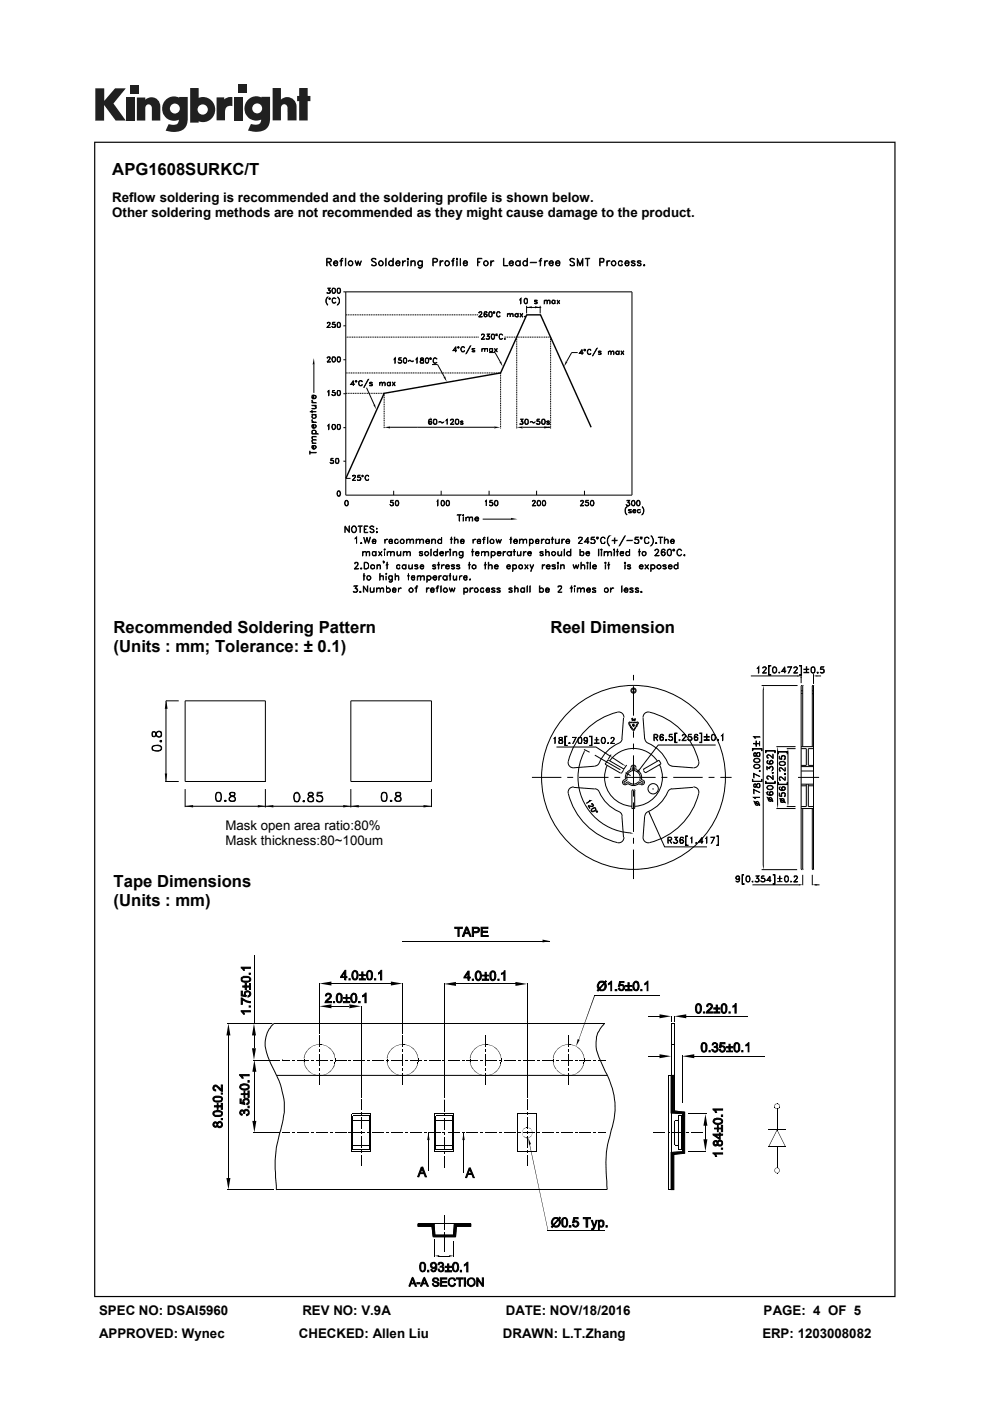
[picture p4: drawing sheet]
<svg xmlns="http://www.w3.org/2000/svg" width="210mm" height="297mm" viewBox="0 0 210 297" stroke-linecap="round" stroke-linejoin="round" font-family="sans-serif">
<defs><g id="words">
<g font-size="3.5">
<text x="23.8" y="37.1">APG1608SURKC/T</text>
<text x="24.1" y="134.2">Recommended Soldering Pattern</text>
<text x="116.7" y="134.2">Reel Dimension</text>
<text x="24.1" y="138.2">(Units : mm; Tolerance: ± 0.1)</text>
<text x="24.1" y="188">Tape Dimensions</text>
<text x="24.1" y="192.1">(Units : mm)</text>
</g>
<g font-size="2.8">
<text x="23.8" y="42.8">Reflow soldering is recommended and the soldering profile is shown below.</text>
<text x="23.8" y="46">Other soldering methods are not recommended as they might cause damage to the product.</text>
<text x="47.8" y="175.9">Mask open area ratio:80%</text>
<text x="47.8" y="179.1">Mask thickness:80~100um</text>
<text x="21" y="278.7">SPEC NO: DSAI5960</text>
<text x="64.1" y="278.7">REV NO: V.9A</text>
<text x="107.3" y="278.7">DATE: NOV/18/2016</text>
<text x="162" y="278.7">PAGE: 4 OF 5</text>
<text x="21" y="283.6">APPROVED: Wynec</text>
<text x="63.4" y="283.6">CHECKED: Allen Liu</text>
<text x="106.7" y="283.6">DRAWN: L.T.Zhang</text>
<text x="161.7" y="283.6">ERP: 1203008082</text>
</g>
</g></defs>
<g fill="#231f20">
<path d="M20.2 18.7h1.9v2.7l2.3-2.7h2.3l-2.6 3.2 2.6 3.7h-2.2l-2.4-3.3v3.3h-1.9z"/>
<path d="M26.7 20.7h1.8v4.9h-1.8z"/>
<path d="M49.6 20.7h1.8v4.9h-1.8z"/>
<path d="M27.6 18h1.8v1.8h-1.8z"/>
<path d="M50.6 17.9h1.8v1.8h-1.8z"/>
<path d="M29 20.7h1.8v.4a1.9 1.9 0 0 1 2.2-.3 1.9 1.9 0 0 1 1 2v2.8h-1.8v-2.7a.7 .7 0 0 0-.7-.8 .7 .7 0 0 0-.7 .8v2.7h-1.8z"/>
<path d="M45.9 20.6h1.7v.5a2.02 2.02 0 0 1 1.7-.5v1.9h-.2a1.12 1.12 0 0 0-1.4 1.3v1.7h-1.8z"/>
<path d="M57.8 18.7h1.8v2.4a1.98 1.98 0 0 1 2.2-.3 1.98 1.98 0 0 1 1.1 2v2.7h-1.9v-2.6a.7 .7 0 0 0-.7-.8 .7 .7 0 0 0-.7 .8v2.6h-1.8z"/>
<path d="M63.5 18.7h1.8v1.6h.5v1.1h-.5v4.1h-1.8v-4.1h-.5v-1.1h.5z"/>
<path d="M40.3 18.7v7.3h1.8v-.3a2.63 2.63 0 0 0 3.5-2.5 2.63 2.63 0 0 0-3.5-2.5v-2zM41.9 23.2a1.1 1.1 0 0 1 2.2 0 1.1 1.1 0 0 1-2.2 0z"/>
<path d="M35.3 21a2.56 2.56 0 0 0-.6 3.3 2.56 2.56 0 0 0 3.2 1.1 1.09 1.09 0 0 1-1.5 1.1l-.6-.2-.7 1.4a5.3 5.3 0 0 0 3.8-.2 2.69 2.69 0 0 0 .9-2.4v-4.5h-1.8v.1l-.8-.2a2.44 2.44 0 0 0-1.9 .5zM36 23a1.06 1.06 0 0 1 2.1 0 1.06 1.06 0 0 1-2.1 0z"/>
<path d="M52.8 21a2.56 2.56 0 0 0-.6 3.3 2.56 2.56 0 0 0 3.2 1 1.09 1.09 0 0 1-1.5 1.1l-.7-.1-.6 1.4a5.3 5.3 0 0 0 3.7-.3 2.69 2.69 0 0 0 1-2.3v-4.6h-1.8v.2l-.9-.3a2.44 2.44 0 0 0-1.8 .6zM53.5 23a1.06 1.06 0 0 1 2.1 0 1.06 1.06 0 0 1-2.1 0z"/>
</g>
<g fill="#000">
<path d="M66.6 75.9l.1 1.4h-.4zM105.9 76.8l.4-.2 .3 1.1zM111.7 65.2l1.1-.3v.5zM113.5 64.9l1.1 .3-1.1 .2zM120 76.6l.3 .2-.6 .9zM79.2 85.8l.3-.1 .3 1.1zM81.5 90.6l1.2-.2v.4zM94.1 80l.3-.2 .4 1.1zM104.8 90.4l1.3 .2-1.3 .2zM109.6 90.6l1.2-.2v.4zM115.4 90.4l1.4 .2-1.4 .2zM108.4 109.8l1.3 .3-1.3 .1z"/>
<path d="M35.3 148.6l.2 1.7h-.6zM124.1 159l-.1 .6-.3-.1zM161.9 145.3l.1 1h-.2zM164.9 158.3l.1 .6h-.2zM167.1 158.7l.1 .6h-.2zM169.1 143.1l.8 .2-.8 .2zM172.5 143.3l.9-.2v.4zM34.9 164h.6l-.3 1.7zM39.3 170.9l1.7-.2v.5zM54.7 170.7l1.6 .2-1.6 .3zM56.3 170.9l1.7-.2v.5zM72.8 170.7l1.6 .2-1.6 .3z"/>
<path d="M74.4 170.9l1.7-.2v.5zM89.8 170.7l1.7 .2-1.7 .3zM129.5 160.3l.5 .3-.1 .2zM132.2 162l.6 .4-.6-.2zM133.7 176.5l.7 .2-.7 .1zM135.5 163.1l.1 .2-.4 .4zM137.6 172l.3 .6-.2 .1zM164.8 170.8h.2l-.1 .6zM167 170.4h.2l-.1 .6zM115.1 199.2l1.6 .4-1.6 .2zM161.8 183.5h.2l-.1 .9zM169.4 187.4l.9 .2-.9 .2z"/>
<path d="M172.3 187.6l.8-.2v.4zM48.4 217l.5 2.5h-.9zM53.9 217l.4 2.5h-.9zM67.8 208.5l2.5-.4v.9zM67.8 213.4l2.5-.5v.9zM74.1 212.9l2.5 .5-2.5 .4zM82.9 208.1l2.5 .4-2.5 .5zM94.2 208.6l2.5-.4v.8zM109.3 208.2l2.5 .4-2.5 .4zM142.3 215.4l.1 1.2zM142.3 217l.7 .1zM139.9 215l2.4 .5-2.4 .4z"/>
<path d="M143 215.4l.1 1.2zM143 215.5l2.6-.5v.9zM53.4 222.2h.9l-.4 2.5zM54 224.7l.4 2.5h-.9zM59.9 224.7l1.6 .1zM62 224.7l.5 .1zM64.5 224.2h.1l-.1 .2zM64.5 224.4v.6zM64.5 225l.1 .3h-.1zM64.5 225.3h.1v.2zM64.5 223.9l.1 .3h-.1zM64.5 225.5l.1 .4z"/>
<path d="M64.6 223.6v.3zM64.7 225.8v.3zM64.7 223.3v.4zM64.8 226.1l.1 .3zM64.9 223.1l-.1 .3zM65 226.3v.3zM65 222.8v.4zM65.1 226.6l.2 .2-.3-.2zM65 222.8l.3-.1-.2 .2zM65.2 226.8l.3 .2-.1 .1zM65.4 222.4l.1 .1-.3 .2zM65.5 227l.1 .2-.2-.1z"/>
<path d="M65.4 222.4l.2-.2v.1l-.1 .2zM65.6 227.2l.3 .1-.1 .1-.2-.2zM65.6 222.2h.3zM65.9 227.3l.2 .3-.3-.2zM66 224.7l.5 .1zM65.8 222.1l.3-.2-.2 .3zM66.1 227.5l.2 .2zM66.1 221.9l.2-.2zM66.3 227.7l.3 .1zM66.3 221.7h.3zM66.6 227.7l.2 .2zM66.6 221.7l.2-.1z"/>
<path d="M66.8 227.8l.3 .2zM66.8 221.6l.3-.1zM67.1 227.9h.3l-.1 .2zM67.1 221.5h.3zM67.4 227.9l.3 .2h-.4zM67.7 221.4l.5 .1zM67.3 221.4l.4 .1zM67.7 228l.2 .1zM67.8 222.5v.5zM67.8 226.5v.5zM67.9 228l.3-.1v.2zM68.2 227.9l.3 .1-.3 .1z"/>
<path d="M68.2 221.4l.3 .2zM68.5 227.9l.3-.1zM68.5 221.5l.3 .2zM68.8 227.8l.2-.1zM68.8 221.6l.2 .1zM69 227.7h.3zM69 221.7l.3 .1zM69.3 227.7l.2-.2zM69.3 221.7l.2 .3zM69.7 227.3l.1 .1-.3 .2zM69.5 221.9l.3 .2-.1 .1zM69.7 227.3l.3-.1z"/>
<path d="M70 224.7l.5 .1zM69.8 222.1l.2 .1h-.3zM70.1 227l.1 .1-.2 .1zM70 222.3v-.1l.2 .2-.1 .1zM70.3 226.8l-.1 .3-.1-.1zM70.1 222.5l.1-.1 .2 .3zM70.5 226.6l-.2 .2zM70.3 222.7l.2 .1v.1zM70.6 226.3l-.1 .3zM70.5 222.9v-.1l.2 .3-.1 .1zM70.7 226.1h.2l-.2 .3zM70.6 223.2l.1-.1 .2 .2-.2 .1z"/>
<path d="M70.9 225.8v.3h-.2zM70.7 223.4l.2-.1 .1 .3-.1 .1zM71 225.5v.4zM71 225.3l.1 .2zM71.1 224.4v.3zM71 223.9h.1v.3zM71 223.6v.3zM71.1 225l-.1 .3zM71.1 224.7v.3zM71 224.2l.1 .2zM73.9 224.7l.5 .1zM76.6 235.9v.5z"/>
<path d="M78 224.7l.5 .1zM82 224.7l.5 .1zM82.1 224.2h.1l-.1 .2zM82.1 224.4v.6zM82.1 225l.1 .3h-.1zM82.1 225.3h.1v.2zM82.1 223.9l.1 .3h-.1zM82.1 225.5l.1 .4zM82.2 223.6v.3zM82.3 225.8v.3zM82.3 223.3v.4zM82.4 226.1l.1 .3z"/>
<path d="M82.5 223.1l-.1 .3zM82.6 226.3l.1 .3zM82.7 222.8l-.1 .4zM82.7 226.6l.2 .2-.2-.2zM82.7 222.8l.2-.1-.2 .2zM82.8 226.8l.3 .2-.1 .1zM83 222.4l.1 .1-.3 .2zM83.1 227l.1 .2-.2-.1zM83 222.4l.2-.2v.1l-.1 .2zM83.2 227.2l.3 .1-.1 .1-.2-.2zM83.2 222.2h.3zM83.5 227.3l.2 .3-.3-.2z"/>
<path d="M83.4 222.1l.3-.2-.2 .3zM83.7 227.5l.2 .2zM83.7 221.9l.2-.2zM83.9 227.7l.3 .1zM83.9 221.7h.3zM84.2 227.7l.2 .2zM84.2 221.7l.2-.1zM84.4 227.8l.3 .2zM84.4 221.6l.3-.1zM84.7 227.9h.3l-.1 .2zM84.7 221.5h.3zM85 227.9l.3 .2h-.4z"/>
<path d="M85.3 221.4l.5 .1zM84.9 221.4l.4 .1zM85.3 228l.2 .1zM85.4 222.5v.5zM85.4 226.5v.5zM85.5 228l.3-.1v.2zM85.8 227.9l.3 .1-.3 .1zM86 224.7l.5 .1zM85.8 221.4l.3 .2zM86.1 227.9l.3-.1zM86.1 221.5l.3 .2zM86.4 227.8l.2-.1z"/>
<path d="M86.4 221.6l.2 .1zM86.6 227.7h.3zM86.6 221.7l.3 .1zM86.9 227.7l.2-.2zM86.9 221.7l.2 .3zM87.3 227.3l.1 .1-.3 .2zM87.1 221.9l.3 .2-.1 .1zM87.3 227.3l.3-.1zM87.4 222.1l.2 .1h-.3zM87.7 227l.1 .1-.2 .1zM87.6 222.3v-.1l.2 .2-.1 .1zM87.9 226.8l-.1 .3-.1-.1z"/>
<path d="M87.7 222.5l.1-.1 .2 .3zM88.1 226.6h.1l-.3 .2zM87.9 222.7l.3 .1-.1 .1zM88.2 226.3v.3zM88.1 222.9l.1-.1 .1 .3-.1 .1zM88.3 226.1v.3zM88.3 223.1v.3zM88.5 225.8l-.1 .3zM88.3 223.4l.1-.1 .2 .3-.1 .1zM88.6 225.5v.4zM88.6 225.3l.1 .2zM88.7 224.4v.3z"/>
<path d="M88.6 223.9h.1v.3zM88.6 223.6v.3zM88.7 225l-.1 .3zM88.7 224.7v.3zM88.6 224.2l.1 .2zM89.9 224.7l.5 .1zM93.9 224.7l.5 .1zM94.2 236.1l.1 .5zM98 224.7l.5 .1zM99.7 224.2h.1v.2zM99.7 224.4l.1 .6zM99.7 225l.1 .3h-.1z"/>
<path d="M99.7 225.3h.1v.2zM99.8 223.9v.3h-.1zM99.8 225.5v.4zM99.8 223.6v.3zM99.9 225.8v.3zM99.9 223.3v.4zM100 226.1l.1 .3zM100.1 223.1l-.1 .3zM100.2 226.3l.1 .3zM100.3 222.8l-.1 .4zM100.3 226.6l.2 .2-.2-.2zM100.3 222.8l.2-.1-.2 .2z"/>
<path d="M100.4 226.8l.3 .2-.1 .1zM100.6 222.4l.1 .1-.3 .2zM100.7 227l.2 .2h-.1l-.2-.1zM100.6 222.4l.2-.2 .1 .1-.2 .2zM100.9 227.2l.2 .1-.1 .1-.2-.2zM100.8 222.2h.3zM101.1 227.3l.2 .3-.3-.2zM101 222.1l.3-.2-.2 .3zM101.3 227.5l.2 .2zM101.3 221.9l.2-.2zM101.5 227.7l.3 .1zM101.5 221.7h.3z"/>
<path d="M101.8 227.7l.2 .2zM102 224.7l.5 .1zM101.8 221.7l.2-.1zM102 227.8l.3 .2zM102 221.6l.3-.1zM102.3 227.9h.3l-.1 .2zM102.3 221.5h.3zM102.6 227.9l.3 .2h-.4zM102.9 221.4l.5 .1zM102.5 221.4l.4 .1zM102.9 228l.2 .1zM103 222.5l.1 .5z"/>
<path d="M103 226.5l.1 .5zM103.1 228l.3-.1v.2zM103.4 227.9l.3 .1-.3 .1zM103.4 221.4l.3 .1zM103.6 227.9l.4-.1zM103.7 221.5l.3 .2-.4-.1zM104 227.8l.2-.1zM104 221.6l.2 .1zM104.2 227.7h.3zM104.2 221.7l.3 .1zM104.5 227.7l.3-.2zM104.5 221.7l.3 .3z"/>
<path d="M104.9 227.3l.1 .1-.2 .2zM104.8 221.9l.2 .2-.1 .1zM104.9 227.3l.4-.1zM105 222.1l.3 .1h-.4zM105.3 227l.1 .1-.1 .1h-.1zM105.2 222.3l.1-.1 .1 .2-.1 .1zM105.5 226.8l-.1 .3-.1-.1zM105.3 222.5l.1-.1 .2 .3zM105.7 226.6h.1l-.3 .2zM105.5 222.7l.3 .1-.1 .1zM105.9 226.3l-.1 .3zM105.7 222.9l.1-.1 .1 .3v.1z"/>
<path d="M105.9 226.1v.3zM105.9 224.7l.5 .1zM105.9 223.1v.3zM106.1 225.8l-.1 .3zM105.9 223.4l.1-.1 .2 .3-.1 .1zM106.2 225.5v.4zM106.2 225.3l.1 .2zM106.3 224.4l.1 .3zM106.2 223.9h.1v.3zM106.2 223.6v.3zM106.3 225l-.1 .3zM106.3 224.7l.1 .3z"/>
<path d="M106.2 224.2l.2 .2zM109.9 224.7l.5 .1zM110.8 239.9v.1zM110.8 239.9l-.1 .2zM110.8 239.7v.2zM110.9 239.5l-.1 .2zM111 239.4l-.1 .1zM111.1 239.3h.1l-.2 .1zM111.1 239.3l.2-.1-.1 .1zM111.3 239.2l.1-.1zM111.4 239.1h.2zM111.7 239l.2 .1z"/>
<path d="M111.5 239.1l.2-.1zM111.8 235.9l.1 .5zM111.9 239l.2 .1zM112 239.1l.2 .1zM112.2 239.1l.2 .2zM112.4 239.2l.1 .1zM112.5 239.3l.2 .1zM112.6 239.4l.2 .1zM112.7 239.5l.2 .2zM112.8 239.9l.1 .1zM112.8 239.7l.1 .2zM113.9 224.7l.5 .1z"/>
<path d="M117.3 224.2h.1v.2zM117.3 224.4l.1 .6zM117.3 225l.1 .3h-.1zM117.3 225.3h.1v.2zM117.4 223.9v.3h-.1zM117.4 225.5v.4zM117.4 223.6v.3zM117.5 225.8v.3zM117.5 223.3v.4zM117.6 226.1l.1 .3zM117.7 223.1l-.1 .3zM117.8 226.3l.1 .3z"/>
<path d="M117.9 222.8l-.1 .4zM118 226.6v.2l-.1-.2zM118 224.7l.5 .1zM117.9 222.8l.2-.1-.1 .2zM118 226.8l.3 .2-.1 .1zM118.2 222.4l.1 .1-.3 .2zM118.3 227l.2 .2h-.1l-.2-.1zM118.2 222.4l.2-.2 .1 .1-.2 .2zM118.5 227.2l.2 .1-.1 .1-.2-.2zM118.4 222.2h.3zM118.7 227.3l.2 .3-.3-.2zM118.6 222.1l.3-.2-.2 .3z"/>
<path d="M118.9 227.5l.2 .2zM118.9 221.9l.2-.2zM119.1 227.7l.3 .1zM119.1 221.7h.3zM119.4 227.7l.3 .2zM119.4 221.7l.3-.1zM119.7 227.8l.2 .2zM119.7 221.6l.2-.1zM119.9 227.9h.3v.2zM119.9 221.5h.3zM120.2 227.9l.3 .2h-.3zM120.5 221.4l.5 .1z"/>
<path d="M120.2 221.4l.3 .1zM120.5 228l.3 .1zM120.6 222.5l.1 .5zM120.6 226.5l.1 .5zM120.8 228l.2-.1v.2zM121 227.9l.3 .1-.3 .1zM121 221.4l.3 .1zM121.3 227.9l.3-.1zM121.3 221.5l.3 .2-.3-.1zM121.6 227.8l.3-.1zM121.6 221.6l.3 .1zM121.9 227.7h.2z"/>
<path d="M121.9 224.7l.5 .1zM121.9 221.7l.2 .1zM122.1 227.7l.3-.2zM122.1 221.7l.3 .3zM122.5 227.3l.1 .1-.2 .2zM122.4 221.9l.2 .2-.1 .1zM122.5 227.3l.4-.1zM126 211.2h.2l-3.5 9.3zM122.6 222.1l.3 .1h-.4zM123 227v.1l-.1 .1h-.1zM122.5 220.3l.5 .2-.8 1.3zM122.8 222.3l.1-.1 .1 .2v.1z"/>
<path d="M123.1 226.8l-.1 .3v-.1zM123 222.5v-.1l.2 .3zM123.3 226.6h.1l-.3 .2zM123.1 222.7l.3 .1-.1 .1zM123.5 226.3l-.1 .3zM123.3 222.9l.1-.1 .1 .3v.1zM123.5 226.1v.3zM123.5 223.1v.3zM123.7 225.8l-.1 .3zM123.5 223.4l.1-.1 .2 .3-.1 .1zM123.8 225.5v.4zM123.8 225.3l.1 .2z"/>
<path d="M123.9 224.4l.1 .3zM123.8 223.9h.1v.3zM123.8 223.6v.3zM123.9 225l-.1 .3zM123.9 224.7l.1 .3zM123.8 224.2l.2 .2zM125.9 224.7l.5 .1zM126.9 224.7l1.6 .1zM141.8 228l1.1 .1zM142.3 228l.7 .1zM142.3 221.4l.7 .1zM139.9 223.5l2.4 .4-2.4 .5z"/>
<path d="M143.1 237.6l.1 .1zM143.1 237.6h.2zM143.3 237.5l.5 .1zM143.2 237.5l.1 .1zM143.8 236.6h.8zM143.8 236.6l.1 .9zM144.7 223.9l2.6-.4v.9zM149.6 236.2l.4 2.5h-.8zM163 239.5l1.9 .1zM164.2 234.5h.2v.2zM164.3 234.3l.1 .1zM164.2 234.5l.2-.1z"/>
<path d="M164.3 234.7l.1 .1zM164.3 234.8l.1 .1zM164.3 234.3h.1zM164.4 234.9v.1zM164.4 234.2h.1zM164.5 234.9l-.1 .1zM164.4 234.1h.2zM164.6 234.9v.2zM164.5 234l.2 .1zM164.7 235l.1 .1h-.2zM164.8 233.9l.1 .1zM164.6 234l.2-.1-.1 .2z"/>
<path d="M164.8 235l.1 .1zM164.8 239.5l.1 .1-1.8 3.6-.1-.1zM164.9 235l.1 .1zM164.9 239.5l1.7 .1zM164.9 233.9l.1 .1-.1 .1zM164.9 235h.2zM164.9 234.1l.2-.1zM165 234.9l.2 .1zM165 234.1h.2zM165.1 234.9h.2zM165.1 234.2h.2zM165.2 234.9l.2-.1-.1 .1z"/>
<path d="M165.3 234.7l.1 .1zM165.3 234.4l.1-.1v.1zM165.3 234.2v.2zM165.3 234.5h.2l-.1 .2zM165.3 234.4l.2 .1zM48 249.8h.9l-.5 2.4zM53.5 237.7h.9l-.4 2.4zM59.9 240.1l1.6 .1zM62 240.1l.5 .1zM66 240.1l.5 .1zM70 240.1l.5 .1zM73.9 240.1l.5 .1z"/>
<path d="M76.6 239.9v.5zM76.6 243.9v.5zM78 240.1l.5 .1zM82 240.1l.5 .1zM86 240.1l.5 .1zM89.9 240.1l.5 .1zM90.9 240.1l.2 1.6h-.5zM93.9 240.1l.5 .1zM94.2 240.1l.1 .5zM94.2 244.1l.1 .5zM98 240.1l.5 .1zM98.3 240.1l.3 1.6h-.5z"/>
<path d="M102 240.1l.5 .1zM105.9 240.1l.5 .1zM109.9 240.1l.5 .1zM110.8 240.3v.2zM110.7 240.1l.1 .2zM110.8 240.5l.1 .1zM110.8 240.6l.1 .2zM110.9 240.7l.2 .2zM111 240.9l.2 .1h-.1zM111.1 241h.1l.1 .1zM111.3 241l.1 .2zM111.4 241.1l.2 .1z"/>
<path d="M111.5 241.2h.3zM111.8 239.9l.1 .5zM111.8 243.9l.1 .5zM111.7 241.2h.2zM111.9 241.2h.2zM112.3 242.1l4 18.8zM112 241.2l.2-.1zM112.2 241.1l.2-.1zM112.5 241l-.1 .1zM112 241.2l.6 1.4-.4 .1zM112.5 241l.2-.1-.2 .1zM112.7 240.7l-.1 .2z"/>
<path d="M112.8 240.5v.1zM112.7 240.7l.2-.1zM112.9 239.9l.1 .2zM112.9 240.1v.2zM112.9 240.3l-.1 .2zM113.9 240.1l.5 .1zM118 240.1l.5 .1zM121.9 240.1l.5 .1zM125.9 240.1l.5 .1zM126.9 240.1l1.6 .1zM141.6 240.1l.4 .1zM141.8 252.2l.9 .1z"/>
<path d="M142.3 252.2l.4 .1zM143.2 242.7v.1zM143.3 242.7l-.1 .1zM143.3 242.7l.5 .1zM143.8 242.8l.1 .9zM143.8 243.6h.8v.2h-.8zM143.8 242.8l.1-.1zM145.6 240.1l.5 .1zM149.2 241.6h.8l-.4 2.5zM164.2 248.2h.2zM164.3 247.9l.1 .2zM164.2 248.2l.2-.1z"/>
<path d="M164.3 248.2v.2zM164.4 248.3v.2zM164.3 247.9h.1zM164.4 248.4v.2zM164.4 247.8h.1zM164.5 248.5v.2zM164.4 247.7h.2zM164.6 248.6v.1zM164.5 247.6h.2zM164.7 248.7h.1h-.2zM164.8 247.6h.1zM164.6 247.6h.2z"/>
<path d="M164.8 248.7h.1zM164.9 248.7h.1zM164.9 247.6h.1zM164.9 248.7h.2zM165 247.6v.1zM165 248.6h.2zM165.1 247.6v.2zM165.1 248.5h.2zM165.2 247.7v.2zM165.2 248.4h.2zM165.3 248l.1-.1v.2zM165.2 247.9h.2z"/>
<path d="M165.3 248.2l.1 .2zM165.3 248.2h.2zM165.3 248.1l.2 .1zM164.9 239.5l1.7 3.6v.1l-1.8-3.6zM92.2 266.3l1-.2v.3zM94.2 261.3l.1 .5zM95.3 266.1l.9 .2-.9 .1z"/>
<path d="M20 30v245h169.9v-245zM20.2 30.3h169.5v244.5h-169.5z"/>
</g>
<g fill="none" stroke="#000" stroke-width=".21">
<path d="M69.4 55.5l.7-.1 .1-.4-.8-.1-.1 1.5v-1.6h.6l.4 .2a.46 .46 0 0 1-.4 .6h-.5M69.7 55.6l.6 .8-.5-.8M70.9 55.5l.1-.1a.36 .36 0 0 1 .4 0 .36 .36 0 0 1 .2 .4h-.8zM71 55.4l.3-.1 .3 .3v.2h-.8l.2 .4a.36 .36 0 0 0 .6-.2v.1a.53 .53 0 0 1-.8 .1 .53 .53 0 0 1 .2-.8zM72.1 55.3l.6 .1zM72.5 54.9l-.2 1.5v-1.4l.4-.2-.3 .1M73.3 54.8v1.6zM75.3 55.3l.4 .8 .3-.8 .3 .8 .3-.8-.3 1.1-.3-.9-.3 .9zM78.8 55a.6 .6 0 0 1 1 0l-.4-.1-.6 .1 .2 .4 .8 .4v.3a.6 .6 0 0 1-1 0l.3 .2 .7-.2v-.2l-.8-.5zM81.8 54.8l.1 1.6zM83.3 54.8l.1 1.6zM84.1 55.5l.1-.1a.36 .36 0 0 1 .4 0 .36 .36 0 0 1 .2 .4h-.8z"/>
<path d="M84.2 55.4l.3-.1 .4 .3v.2h-.9l.2 .4a.36 .36 0 0 0 .6-.2l.1 .1a.53 .53 0 0 1-.9 .1 .53 .53 0 0 1 .2-.8zM85.4 55.3v1.1zM85.5 55.5l.5-.2-.6 .5zM86.4 54.9l.1-.1 .1 .1-.1 .1zM86.5 55.3v1.1zM86.5 54.9h.1M87.1 55.3l.1 1.1zM87.6 55.3l.4 .1 .1 1-.2-1h-.3l-.4 .2zM89.5 55.3v1.3a.47 .47 0 0 1-.4 .3 .47 .47 0 0 1-.4-.3l.3 .2 .4-.1zM91.9 55.5l.7-.1 .1-.4-.2-.1h-.6l-.1 1.5v-1.6h.7l.3 .2-.2 .5-.7 .1M93.3 55.3l.1 1.1zM93.7 55.3l.3 .1h-.3l-.3 .4z"/>
<path d="M95.8 55.3l.5 .1zM96.1 54.9l-.1 1.5v-1.4l.4-.2-.3 .1M96.9 54.8l.1 .1v.1zM96.9 55.3l.1 1.1zM96.9 54.9h.1zM97.6 54.8v1.6M98.4 55.4h.4l.3 .4h-.8zM98.4 55.4l.4-.1 .4 .3v.2h-.9l.1 .4 .4 .1 .3-.3 .1 .1a.55 .55 0 0 1-.9 .1 .55 .55 0 0 1 .1-.8zM101.3 54.8h.9l-.8 .1v1.5zM101.4 55.5l.4 .1h-.4M104.1 55.3l.1 1.1zM104.2 55.5l.6-.2-.6 .5z"/>
<path d="M106.8 54.8l.1 1.5 .8 .1h-.9zM108.1 55.5l.1-.1a.36 .36 0 0 1 .4 0 .36 .36 0 0 1 .2 .4h-.7zM108.2 55.4l.4-.1 .3 .3v.2h-.8l.1 .4a.36 .36 0 0 0 .6-.2l.1 .1a.53 .53 0 0 1-.8 .1 .53 .53 0 0 1 .1-.8zM109.4 55.5l.3-.2h.3l.3 .2-.3-.1a.48 .48 0 0 0-.6 .4 .48 .48 0 0 0 .6 .5l.3-.2-.3 .3a.56 .56 0 0 1-.6-.3 .56 .56 0 0 1 0-.6zM110.3 55.3v1.1zM111.1 55.4l.2-.1 .5 .2-.3-.1a.48 .48 0 0 0-.6 .4 .48 .48 0 0 0 .6 .5l.3-.2-.5 .3a.62 .62 0 0 1-.2-1zM111.8 54.8l.1 1.6zM112.5 55.6l1.3 .1zM114.3 55.3l.5 .1zM114.7 54.9l-.1 1.5v-1.4l.3-.2-.2 .1M115.5 55.3l.1 1.1zM115.8 55.4h.4a.46 .46 0 0 0-.6 .4z"/>
<path d="M116.6 55.5l.5-.1 .2 .4h-.8zM116.7 55.4l.4-.1 .3 .5-.9 .1a.46 .46 0 0 0 .6 .4l.2-.3 .1 .1-.3 .3a.56 .56 0 0 1-.6-.4 .56 .56 0 0 1 .2-.6zM117.9 55.8v.1a.47 .47 0 0 0 .3 .4 .47 .47 0 0 0 .4-.1l.1-.2-.1 .3a.52 .52 0 0 1-.7-.2zM118 55.5l.5-.1 .2 .4h-.8zM118 55.4h.6l.1 .4h-.8zM120.8 55a.6 .6 0 0 1 1.1 0l-.4-.1-.6 .1 .2 .4 .6 .2 .2 .5a.6 .6 0 0 1-1.1 0l.4 .2 .6-.1v-.4l-.7-.4zM122.4 54.8l.6 1.3 .6-1.3v1.6l-.1-1.3-.5 1.3-.5-1.3-.1 1.3zM124.1 54.8l1 .1zM124.6 54.9v1.5v-1.5M127.3 55.5l.7-.1v-.5h-.7l-.1 1.5v-1.6l.8 .1v.6l-.7 .1M128.7 55.3l.1 1.1zM129 55.4h.4a.46 .46 0 0 0-.6 .4z"/>
<path d="M131.3 55.4l.2-.1 .4 .1v.2v-.2a.48 .48 0 0 0-.6 .1 .48 .48 0 0 0 0 .6 .48 .48 0 0 0 .6 .1v-.2v.3l-.4 .1a.62 .62 0 0 1-.2-1zM132.7 55.4h.4l.3 .4h-.8zM132.7 55.4l.4-.1 .4 .3v.2h-.9l.1 .4 .4 .1 .3-.3 .1 .1a.55 .55 0 0 1-.9 .1 .55 .55 0 0 1 .1-.8zM134 56.2h.6M134 55.4h.6M134 55.6l.7 .4-.1 .3h-.6l-.1-.2 .1 .2M134 55.4v.3M134.6 55.9v.4M134.6 55.4l.1 .1-.1-.1-.3-.1-.4 .2 .7 .5M135.2 56.2h.7M135.2 55.4h.7M135.2 55.6l.6 .2 .2 .3a.46 .46 0 0 1-.4 .3 .46 .46 0 0 1-.5-.3l.2 .2"/>
<path d="M135.3 55.4v.3M135.8 55.9v.4M135.8 55.4l.2 .1a.46 .46 0 0 0-.4-.3 .46 .46 0 0 0-.5 .3l.1 .2 .7 .3M136.6 56.1l.2 .1-.1 .2zM136.6 56.2l.1 .1zM66.6 77.3v6M69.4 62l.1 .1M69.4 76.7l.7 .1h-.7M69.4 63.1l.1-.1-.3 .4v.8l.2 .5a1.3 1.3 0 0 1 0-1.6zM69.4 68.4l.4-.1 .2 .4-.6 .7h.7h-.7l.6-.7v-.3h-.5l-.1 .2zM69.5 75.7h.5v.3l-.6 .8 .6-.7v-.3l-.2-.1-.4 .2zM69.7 61.5h.3a.38 .38 0 0 1-.1 .6 .38 .38 0 0 1-.5-.1v.1h.6v-.1"/>
<path d="M69.7 61.5l.3-.4h-.6h.6l-.4 .4 .4 .3M69.8 61.5l.2 .3-.2 .3M69.8 63.2h.2v.2l-.1 .1zM69.8 63.3h.2zM70.5 69.3l.1 .1M70.5 63.4l.3-.3 .4 .3-.1-.2h-.5a.69 .69 0 0 0 0 1h.4l.2-.2-.1 .2h-.5l-.1-.2zM70.5 61.2h.5M70.5 61.1h.5l.1 .2v.7l-.1 .1a.56 .56 0 0 1-.6-.3 .56 .56 0 0 1 .1-.7zM70.5 75.8h.5M70.5 75.7h.5l.1 .2v.6l-.1 .2a.56 .56 0 0 1-.6-.3 .56 .56 0 0 1 .1-.7zM70.6 61.1l-.1 .4 .1 .6M70.6 75.7l-.1 .4 .1 .6"/>
<path d="M70.9 68.7a.35 .35 0 0 1 .3 .4 .35 .35 0 0 1-.3 .3M71 61.1l.1 .4v.5l-.1 .1h-.5M71 75.7l.1 .4v.4l-.1 .2h-.5M71.1 69l-.3-.3-.3 .1v-.5h.6l-.6 .1v.3l.6 .1v.5l-.6 .1-.1-.2 .4 .2 .3-.2M71.6 63l.4 .4v.8l-.4 .5a1.05 1.05 0 0 0 0-1.7zM71.6 69.3h.5M71.6 62.1h.5M71.6 68.4a.56 .56 0 0 1 .7 .3 .56 .56 0 0 1-.2 .7h-.5v-.2l-.1-.4zM71.6 61.1a.57 .57 0 0 1 .7 .4 .57 .57 0 0 1-.4 .7l-.3-.1-.1-.4zM71.6 61.2h.5M71.6 68.4h.5M71.6 76.7h.5"/>
<path d="M71.6 75.7a.57 .57 0 0 1 .7 .4 .57 .57 0 0 1-.4 .7l-.3-.1-.1-.4zM71.6 75.8h.5M71.7 68.4l-.1 .2v.6l.1 .2M71.7 61.1l-.1 .2v.7l.1 .1M71.7 75.7l-.1 .2v.6l.1 .2M72 68.4l.2 .2v.6l-.2 .2M72 61.1l.2 .2v.7l-.2 .1M72 75.7l.2 .2v.6l-.2 .2M72.8 76.3h.5M72.8 69.1h.5M72.8 61.9h61.2v43.1h-60.7v-43.1M83.6 76.1l.2-.3v1.2v-1z"/>
<path d="M84.5 76.9h.2M84.9 76.4l.3 .2-.3 .3M85.2 76.5l-.2-.1h-.5l.1-.6h.5l-.5 .1v.5l.3-.1 .3 .1v.5l-.3 .1-.4-.1-.1-.1 .2 .1h.4l.2-.1M85.7 76.9h.4M85.7 75.9a.57 .57 0 0 1 .7 .5 .57 .57 0 0 1-.4 .6l-.3-.1-.2-.4zM85.7 76h.4M85.8 75.9l-.2 .2v.7l.2 .1M86 75.9l.2 .2v.7l-.2 .1M86.7 76.4h.3l.2 .2h.4v-.2v.2l-.2 .1-.3-.3-.5 .2zM88.2 76.1l.3-.3v1.2l-.1-1zM89.2 76l.1 .4 .6 .2-.1 .3h-.5l-.1-.3 .1-.2h.4l.2-.4-.3-.2zM89.2 76.9h.1"/>
<path d="M89.3 75.9v.4l.6 .2v.4a.39 .39 0 0 1-.6 .1 .39 .39 0 0 1 0-.6l.5-.2-.1-.3M89.3 76h.5M89.9 76.9h-.2M90.4 75.9a.57 .57 0 0 1 .6 .5 .57 .57 0 0 1-.4 .6l-.2-.1-.2-.4zM90.4 76h.4M90.4 76.9h.4M90.4 75.9l-.1 .2v.7l.1 .1M90.7 75.9l.2 .2v.7l-.2 .1M91.1 76l.2-.2 .2 .1v.3h-.3zM91.2 75.9l.3 .1-.2 .2zM91.6 77.3h1.2l1.5 2.6M92.1 75.8h.3l.2 .4-.2-.3-.3 .1a.69 .69 0 0 0 0 .9h.5l-.5 .1-.2-.2v-.6z"/>
<path d="M96.7 73.5l-.1 1.1v-1l-.5 .7h.8h-.8zM97 73.6l.2-.1 .2 .1-.2 .2zM97.1 73.6h.2v.1h-.2zM97.8 73.7l.3-.2h.2l.3 .2-.2-.1h-.4a.7 .7 0 0 0 .1 1h.2l.3-.3-.2 .3h-.4l-.3-.4zM99.8 73.3l-1 1.7zM100.2 74.1l.5 .2v.3h-.5l-.1-.2 .1 .2M100.2 73.9v.3M100.2 74.5h.5M100.2 74h.5M100.6 73.9l.1 .1M100.6 74.3v.3M100.7 74h-.6l.6 .3"/>
<path d="M101.5 67.1l.8 .1h-.8M101.7 66.1h.4l.1 .4-.7 .7 .6-.7v-.3l-.1-.1-.5 .3zM102.1 71.9l.7 .1h-.8l.7-.9-.2-.2h-.2l-.2 .2v-.2h.5l.1 .4-.6 .7M102.2 74.1l.2-.2h.4v.7v-.5l-.2-.2zM102.2 73.9v.7M102.7 66.8l.1-.2h.3l.2 .2M102.7 67l.1 .1h.3l.2-.1M102.8 66.2h.4M102.8 74.1l.2-.2h.4v.7v-.5l-.2-.2zM102.9 66.6l-.2 .3M102.9 66.1l-.2 .2v.7l.2 .1M103.1 66.6l.2 .3-.2 .2"/>
<path d="M103.1 66.1l.2 .2-.1-.2h-.4l-.1 .2a.64 .64 0 0 0 .1 .8l.2 .1 .3-.2v-.3l-.3-.2-.3 .2M103.1 71.8l.2 .1M103.6 71.3l.2 .2-.2 .4M103.7 74.8h1.3l1.1 1.9M103.8 66.1h.3a.59 .59 0 0 1 .3 .6 .59 .59 0 0 1-.4 .5l-.3-.2-.1-.3zM103.8 66.2h.4M103.8 67.1h.4M103.8 71.5l-.4-.2 .4-.4h-.6h.5l-.3 .4h.3l.1 .5-.2 .2-.5-.1v-.2l.1 .2h.5l.1-.2M103.8 74h.6l-.3-.1-.3 .3 .3 .4 .3-.2-.1 .2h-.3l-.2-.2zM103.9 66.1l-.2 .2v.7l.2 .1M104.2 66.1l.1 .2v.7l-.1 .1M104.3 70.9a.57 .57 0 0 1 .7 .4 .57 .57 0 0 1-.4 .7l-.3-.1-.1-.5z"/>
<path d="M104.3 70.9h.5M104.4 70.9l-.2 .4 .2 .6M104.4 73.9l.1 .7zM104.7 66.1h.2v.3l-.1 .1-.2-.2zM104.7 66.2l.1-.1 .1 .2-.2 .1zM104.8 70.9v.8v.2h-.5M104.8 73.9l.7 .7zM105.2 70.9h.2v.2h-.2zM105.2 71l.1-.1 .1 .1zM105.4 73.9l-.6 .7zM105.5 66.1h.4l.2 .3-.2-.3h-.3a.7 .7 0 0 0-.1 1h.4l.2-.1-.2 .2h-.3l-.3-.2v-.6zM106 70.9h.4l.2 .1-.2-.1h-.4v1h.4l.2-.2a.39 .39 0 0 1-.4 .3 .39 .39 0 0 1-.3-.5z"/>
<path d="M107 71.8l.2 .1-.2 .1zM107 71.9h.1M107.6 66.7l.5-.2 .1 .7v-.5l-.1-.2zM107.6 66.5v.7M108.2 66.7l.4-.2h.2v.7v-.5l-.2-.2zM109.2 66.6l.3-.1 .3 .1a.34 .34 0 0 0-.5 0 .34 .34 0 0 0 .1 .5l.4-.1-.1 .2-.5-.2zM109.8 66.5l.1 .7zM110.3 63.5l.2-.3v1.2l-.1-1zM110.3 66.5l.6 .7zM110.8 66.5l-.5 .7zM111.2 63.5l.2-.3 .4 .1v1l-.4 .1-.2-.2zM111.3 67.1l.1-.1v.2z"/>
<path d="M111.4 63.4h.4M111.4 63.3l-.2 .4 .2 .6M111.4 64.2h.4M111.4 67.1h.1M111.7 63.3l.2 .4-.2 .6M111.7 65.2h2.9M111.7 64.8v1.7M113.4 64.2l.1 .1M113.4 63.8l.6 .4-.3 .2-.3-.2M113.4 64.2h.5M113.4 63.7h.5M113.5 63.7v.2"/>
<path d="M113.8 63.7l.2 .1-.1-.1h-.5v.2l.5 .2M113.8 64.1v.2M114.6 65.2h.1M114.6 64.8v1.7M115.4 63.7l.1 .7zM115.5 63.8l.2-.1h.3l.1 .7-.1-.7h-.2zM116.1 63.8l.2-.1h.3l.1 .7-.1-.7h-.3zM117.2 63.7h.4l.1 .1-.3-.1-.3 .1v.4h.6l-.3 .2-.4-.3zM117.7 63.7v.7M118.1 63.7l.6 .7zM118.7 63.7l-.6 .7zM122.5 74.8h-1.2l-1.1 1.9"/>
<path d="M123 74.8l.7 .1h-.8l.6-.8v1.1M123.5 74.2l-.5 .7M123.9 74.1h.2l.1 .1-.1 .2-.2-.1zM123.9 74.2l.2-.1v.1v.1zM124.8 74.1h.4l.1 .2-.4-.2-.3 .2v.6l.2 .2h.4l.1-.2a.39 .39 0 0 1-.4 .3 .39 .39 0 0 1-.3-.4zM126.6 73.8l-.9 1.7zM126.9 74.5h.5l.1 .1-.2-.2-.4 .1v.2l.5 .2M126.9 74.7l.6 .3-.2 .2-.4-.2 .1 .1M127 74.5v.2M127.4 74.8v.3h-.5M129 74.7l.5-.3 .1 .3v.5v-.7h-.4zM129 74.4v.8"/>
<path d="M129.6 74.7l.5-.3 .1 .3v.5l-.1-.7h-.3zM130.7 74.5v.6l.5-.1-.1 .2a.38 .38 0 0 1-.5-.2 .38 .38 0 0 1 .1-.5 .38 .38 0 0 1 .5 .1zM131.2 74.4l.1 .8zM131.7 74.4l.7 .8zM132.3 74.4l-.6 .8zM65.7 87.3h1.4M65.7 95.9l1.4 .1h-1.4M65.7 95.6v.7M66.1 89.5l1 .1zM66.1 87.9l1 .1zM66.1 87l.1 .5zM66.1 85.9l1 .1z"/>
<path d="M66.1 85.3l1 .1zM66.1 89l.1 .3 .3 .2M66.1 84.8l.1 .4 .3 .1M66.1 91.9l1.4 .1zM66.1 94h1M66.1 92.7l.3-.2h.7l-.9 .1v.4l.2 .2zM66.2 90.2l.3-.1v.7l-.3-.2zM66.2 83.9l.3-.1v.7l-.3-.1zM66.2 93.3l.9-.1-.9 .2 .2 .6-.3-.4zM66.2 94.6l.3-.1v.7l-.3-.2zM66.3 91.3h.6l.2 .2-.1 .4h-.2l.2-.2-.2-.4h-.5v.6l-.2-.4zM66.3 88v.6h.6l.1-.4-.2-.2 .3 .2-.1 .4-.3 .1-.4-.1-.2-.2z"/>
<path d="M66.5 90.8a.4 .4 0 0 0 .4-.2 .4 .4 0 0 0 0-.4l-.2-.1 .1-.1 .3 .2v.3l-.3 .3h-.5l-.2-.3 .1-.4 .4-.1v.8M66.5 84.5l.4-.1a.36 .36 0 0 0-.2-.6l.3 .1 .1 .4-.5 .3-.5-.3 .1-.5h.4v.7M66.5 95.2l.5-.3-.3-.4 .4 .2-.3 .5a.47 .47 0 0 1-.5-.2 .47 .47 0 0 1-.1-.5h.4v.7M66.7 86l.4 .3v.2l-1 .2 .9-.3zM69.5 83l.3-.2v1.1l-.1-1zM69.5 90.2l.3-.2v1.1l-.1-1zM70.1 98.1l.2 .1M70.2 97.2v.4a.4 .4 0 0 1 .6 .2 .4 .4 0 0 1-.2 .5 .4 .4 0 0 1-.6-.2h.1M70.2 97.2l-.1 .5 .4-.1 .2 .2M70.2 97.2h.5M70.5 83.7l.1 .1M70.5 97.6l.2 .1v.4l-.2 .1"/>
<path d="M70.5 90.1h.5M70.5 82.8v.4l.3-.1 .3 .2v.4l-.3 .2-.3-.1-.1-.2 .1 .2h.5l.1-.2M70.5 82.8v.4h.5l.1 .2M70.5 82.8h.6M70.5 90h.5l.1 .2v.6l-.1 .2a.56 .56 0 0 1-.6-.3 .56 .56 0 0 1 .1-.7zM70.6 90l-.1 .4 .1 .6M70.7 98l-.1 .2-.5-.1M70.9 83.2l.2 .3-.2 .3M71 90l.1 .4v.4l-.1 .2h-.5M71.3 97.2h.3a.59 .59 0 0 1 .3 .6 .59 .59 0 0 1-.4 .5l-.3-.2-.1-.3zM71.3 97.2l-.1 .9 .5 .1M71.3 97.3h.4"/>
<path d="M71.6 91h.5M71.6 83.8h.5M71.6 90a.57 .57 0 0 1 .7 .4 .57 .57 0 0 1-.4 .7l-.3-.1-.1-.4zM71.6 82.8a.57 .57 0 0 1 .7 .4 .57 .57 0 0 1-.4 .7l-.3-.1-.1-.4zM71.6 90.1h.5M71.6 82.9h.5M71.6 97.2l.2 .5-.2 .5M71.7 90l-.1 .2v.6l.1 .2M71.7 82.8l-.1 .2v.6l.1 .2M72 90l.2 .2v.6l-.2 .2M72 82.8l.2 .2v.6l-.2 .2M72.8 90.7h.5"/>
<path d="M72.8 83.5h.5M72.8 97.8h.5M74.4 81.4l.8 .1h-.8l.6-.8v1.1M75 80.8l-.6 .7M75.4 80.8h.2v.1zM75.4 80.8l.1-.1 .2 .1-.2 .2zM76.1 80.8l.5-.1 .3 .2-.2-.1h-.4l-.2 .1v.6l.3 .3 .5-.3-.2 .3h-.4l-.2-.2zM77.7 82.2l1.7 3.6M78.1 80.4l-.9 1.8zM78.4 81.3l.6 .3-.1 .2h-.5v-.2l.1 .2M78.4 81.7h.5M78.4 81.2h.5"/>
<path d="M78.5 81.1v.3M78.9 81.4v.4M78.9 81.1l.1 .1-.2-.2-.4 .1v.3l.5 .1M80.5 81.3l.5-.3 .1 .3v.5l-.1-.7zM80.5 81v.8M81.1 81.3l.5-.3 .1 .3v.5l-.1-.7zM82.2 81.1l.4-.1 .1 .2a.35 .35 0 0 0-.5 .1 .35 .35 0 0 0 .4 .5l.1-.2v.2h-.5zM82.7 90.6h22.1M82.7 81l.1 .8zM83.2 81l.6 .8zM83.8 81l-.6 .8zM91 89.6v-.2h.5v.2"/>
<path d="M91 89.7v.2h.5v-.2M91 89h.5M91.1 88.9l-.1 .8 .2 .2M91.2 89.4l-.2 .3M91.3 89.4l.2 .3-.2 .2M91.5 88.9v.2zM91.5 88.9h-.5v.2a.64 .64 0 0 0 0 .8 .35 .35 0 0 0 .5 0 .35 .35 0 0 0 0-.5 .35 .35 0 0 0-.5 0v.1M92.1 88.9h.4l.1 .2v.7l-.3 .2-.3-.2-.1-.3zM92.1 89h.4M92.1 88.9l-.1 .5 .1 .5M92.5 88.9l.1 .5v.4l-.5 .1M93.1 89.5l.4-.1 .2 .3 .4-.2-.2 .2h-.2l-.3-.3z"/>
<path d="M94.6 89.1l.2-.2v1.1v-1zM95.5 89.9l.8 .1h-.8M95.7 88.9h.4l.1 .3-.7 .8 .6-.7-.1-.4h-.2l-.3 .2zM96.7 88.9h.4l.2 .2v.7l-.3 .2-.4-.2-.1-.4zM96.7 89h.4M96.8 88.9l-.2 .5 .2 .5M97.1 88.9l.2 .5-.1 .4-.5 .1M97.7 89.3v.2l.5 .3-.1 .2-.4-.1-.1-.1 .5 .1v-.2M97.7 89.4h.4M98.1 89.3l.1 .1-.3-.2-.3 .2 .5 .3M110.3 89.8l.1 .1M110.3 88.9h.6l-.4 .5 .3-.5z"/>
<path d="M110.5 89.3l.4 .2v.3l-.2 .2-.4-.2M110.5 89.4h.3l.1 .2M110.7 89.4l.2 .3-.2 .2M110.8 90.6h6M110.9 89.7l-.1 .2-.5-.1M111.4 88.9h.5l.1 .2v.7l-.3 .2-.3-.2-.1-.3zM111.4 89h.5M111.5 88.9l-.1 .5 .1 .5M111.9 88.9l.1 .5-.1 .4-.5 .1M112.5 89.5l.4-.1 .2 .3 .4-.2a.45 .45 0 0 1-.8-.1zM113.9 89.8l.2 .1M114 88.9l-.1 .4a.41 .41 0 0 1 .6 .1 .41 .41 0 0 1-.1 .6 .41 .41 0 0 1-.6-.2h.1"/>
<path d="M114.3 89.3l.2 .1v.4l-.2 .1M114.5 88.9h-.6v.5l.3-.1 .3 .2M114.5 89.7l-.1 .2-.5-.1M114.9 89.1l.4-.2a.58 .58 0 0 1 .4 .6 .58 .58 0 0 1-.5 .5l-.3-.2zM115.1 89h.4M115.1 88.9l-.2 .5 .1 .4 .5 .1M115.4 88.9l.2 .5-.2 .5M116 89.5l.5 .2v.2l-.3 .1-.3-.2 .2 .1M116 89.4h.5M116 89.9h.5M116.1 89.3v.2M116.4 89.3l.1 .1"/>
<path d="M116.4 89.7v.2M116.5 89.4l-.1-.2-.5 .2 .6 .3M71.6 104.1a.57 .57 0 0 1 .7 .5 .57 .57 0 0 1-.4 .6h-.3l-.1-.5zM71.6 104.1v1.1M71.6 105.1h.5M71.6 104.2h.5M72 104.1l.2 .5-.2 .6M73.2 111.8l.9 1.1v-1.4l-.1 1.2-.8-1.2v1.4M73.3 106.2h.4l.1 .1v.5l-.1 .4M73.3 107.1h.4M73.3 106.2l.3-.1 .2 .2v.7l-.2 .3-.3-.1-.2-.4zM73.3 101.4h1.1"/>
<path d="M73.3 106.2l-.1 .4 .1 .6M74.8 101h.1M74.8 101.8l.6-.6v-.4l-.2-.1-.4 .1v.2l.1-.2h.4l.1 .3-.7 .7h.8M74.8 111.6a.67 .67 0 0 1 .8 .6 .67 .67 0 0 1-.8 .7 .9 .9 0 0 1 0-1.3zM74.8 111.7h.6l.1 .5-.2 .6h-.5l-.1-.2zM75.3 114.1l.3-.2v1.3v-1.2zM75.8 101.7l.2 .1M76 111.5l.8 .1zM76.2 101.2l.3 .2-.3 .4M76.4 111.6v1.3M76.5 101.6a.37 .37 0 0 1-.3 .3 .37 .37 0 0 1-.4-.2M76.5 101.4l-.3-.2-.4 .1 .1-.6h.5l-.4 .1-.1 .4h.5l.2 .4-.2 .2h-.5l-.1-.1"/>
<path d="M76.6 115.1l.1 .1h-.1zM76.6 115.1v.1zM76.7 100.9l.2-.2 .2 .2-.2 .2zM76.8 100.8h.2v.2h-.2zM76.9 116.9l.1 1zM77 117.2a.45 .45 0 0 1 .7-.2v.9l-.1-.9h-.4zM77.2 113.9l.3 1.2 .3-1.2 .4 1.2 .4-1.2-.4 1.3-.4-1.2-.3 1.2zM77.2 111.5h.8l-.7 .1v1.3h.7h-.8zM77.2 119.2h.5l.5 .3v.8l-.5 .3h-.5zM77.3 112.2l.4 .1h-.4M77.3 119.3h.4a.67 .67 0 0 1 .5 .6 .67 .67 0 0 1-.5 .7h-.4zM77.5 101l.2-.3h.3l.3 .3-.2-.2h-.4a.7 .7 0 0 0 0 1h.3l.3-.2-.2 .2h-.4l-.3-.4z"/>
<path d="M77.7 117.2l.3-.3h.3l.1 .3v.7l-.1-.9h-.4zM78.4 111.8a.54 .54 0 0 1 1 0l-.6-.2-.3 .3 .9 .6a.49 .49 0 0 1-.4 .5 .49 .49 0 0 1-.6-.3l.4 .2 .5-.2-.1-.4-.6-.2zM78.7 119.9l.2-.2 .5 .2v.6l-.3 .1h-.3l-.2-.4zM79 117.1l.2-.2 .5 .2h-.7v.5l.3 .2 .4-.2-.1 .2h-.4l-.2-.1zM79 114.7l.1 .4a.36 .36 0 0 0 .6-.1l-.1 .2h-.5l-.2-.3 .2-.5 .3-.1 .3 .2v.3h-.7M79.1 114.5l.3-.1 .3 .3h-.7zM79.7 116.9l.1 1zM79.9 112l.1 .1-.1 .1zM79.9 112.1h.1M79.9 112.7l.1 .1-.1 .1zM79.9 112.8v.1zM79.9 119.7l.1 .9z"/>
<path d="M80 120l.5-.3 .2 .3v.6l-.1-.7-.2-.1zM80.3 116.9l.7 1zM81 116.9l-.7 1zM81.3 119l.1 .1zM81.4 119.2h.1M81.4 119.4l.1-.3-.2 .1v-.2h.2l-.2 .5M81.5 116.5h.1v.2zM81.6 116.5h.1M81.6 116.4h.1M81.6 116.9v1M81.6 114.3v.9M81.9 119.7l.4 .1z"/>
<path d="M82 114.3l.2 .1h-.2l-.4 .3zM82.1 119.2v1.4zM82.1 117.2l.6-.3 .2 .3v.7l-.1-.9zM82.1 116.9v1M82.6 114.7l.1 .4 .3 .1 .2-.2v.2h-.5l-.2-.3 .2-.5h.5v.4h-.6M82.7 114.5h.5v.2h-.6zM82.8 107.1l.2 .1M82.9 117.2a.45 .45 0 0 1 .7-.2l.1 .9-.2-.9h-.4zM83.2 106.5l.2 .2v.4l-.2 .1M83.4 106.8a.36 .36 0 0 0-.6-.2v-.5h.6l-.5 .1-.1 .3h.5a.41 .41 0 0 1 .1 .7 .41 .41 0 0 1-.7-.2l.1 .1a.36 .36 0 0 0 .6-.2M83.5 104v1M83.8 114.4a.36 .36 0 0 1 .6 .2 .39 .39 0 0 0-.5-.1 .39 .39 0 0 0-.1 .5 .39 .39 0 0 0 .5 .1l.1-.1-.1 .2h-.5l-.1-.3z"/>
<path d="M84 106.2a.57 .57 0 0 1 .7 .4 .57 .57 0 0 1-.4 .7l-.3-.1-.2-.4zM84 107.1h.4M84.2 119.9v.6h.7l-.3 .1a.46 .46 0 0 1-.5-.5 .46 .46 0 0 1 .7-.3v.2l-.2-.2zM84.2 116.9l.1 .7 .1 .2 .5-.2-.3 .3h-.3l-.1-.3zM84.3 106.2l.2 .4-.2 .6M84.4 106.2h-.4l-.1 .1 .1 .9M84.9 114.6l.3-.3h.2l.3 .3v.5l-.2 .1h-.4a.45 .45 0 0 1-.2-.6zM84.9 116.9l.1 1zM85.5 116.9l.1 1zM85.6 117.2a.45 .45 0 0 1 .7-.2v.9l-.1-.9h-.4zM86 119.7l.1 .9zM86.2 114.3l.1 .9z"/>
<path d="M86.3 114.6a.45 .45 0 0 1 .7-.2v.8v-.6l-.3-.2zM86.3 117.2l.6-.3 .2 .3v.7l-.2-.9zM86.7 119.7l.1 .8 .3 .1 .3-.2a.45 .45 0 0 1-.7 .2zM87 114.6l.6-.3 .1 .3v.6l-.1-.7-.3-.1zM87.4 119.7l.1 .9zM88 120l.5 .1 .2 .3-.3 .2-.4-.1M88 119.9h.6M88.1 119.8v.3M88.2 114.3l.1 .9zM88.3 114.6l.6-.3 .2 .3v.6l-.1-.6-.2-.2zM88.6 119.8l.1 .1-.3-.2-.4 .1v.3l.6 .2M89 117.2l.7 .4-.3 .3h-.2l-.3-.3 .2 .2"/>
<path d="M89 117h.6M89 117.7h.6M89.1 114.6a.45 .45 0 0 1 .7-.2l.1 .8-.2-.7-.3-.1zM89.1 117v.3M89.2 119.9l.2-.2 .5 .2v.2h-.7l.1 .4 .3 .1 .3-.2-.1 .2h-.4l-.2-.1zM89.3 119.9l.3-.1 .3 .3h-.7zM89.5 117l.2 .1-.3-.2-.5 .2 .7 .4M89.5 117.4v.4M90.1 117.1a.46 .46 0 0 1 .6-.1 .46 .46 0 0 1 .2 .6l-.3 .3h-.2l-.3-.3zM90.4 114.7l.2 .5 .4-.2 .1 .1-.1 .1h-.5a.45 .45 0 0 1-.1-.6l.2-.3a.44 .44 0 0 1 .5 .5h-.7M90.4 114.6l.4-.2 .2 .3h-.6zM91.4 116.4l.1 1.5z"/>
<path d="M91.5 114.3l.1 .9zM91.6 114.6a.45 .45 0 0 1 .7-.2l.1 .8-.2-.7-.2-.1zM91.8 119.9h.6M91.8 120l.6 .2v.4h-.4l-.3-.1 .1 .1M91.8 119.8v.3M92 117.1l.3-.2 .3 .1 .1 .1-.6-.1-.1 .4 .3 .4 .4-.2a.36 .36 0 0 1-.6 .2l-.1-.2zM92.3 119.8l.1 .1M92.4 119.9l-.3-.2-.4 .2 .2 .2 .5 .2M92.6 106.3l.3-.2v1.2l-.1-1.1zM92.7 119.7l.5 .1zM92.7 116.4l.1 1.5zM92.9 114.6l.3-.3 .5 .3-.4-.2-.2 .1-.2 .2 .2 .5h.2l.4-.1-.2 .1h-.4a.45 .45 0 0 1-.2-.6z"/>
<path d="M93 119.2l.1 1.4zM93.3 117.3a.39 .39 0 0 0 .2 .4 .39 .39 0 0 0 .5-.1l-.2 .3h-.2l-.3-.3a.43 .43 0 0 1 .2-.7 .43 .43 0 0 1 .6 .4h-.8M93.5 117h.4l.1 .3h-.7zM93.6 104v1M93.7 106.2l.3-.1 .3 .2-.1 .7-.2 .3-.4-.3zM93.7 107.1h.4M93.7 106.2h.4l.1 .1 .1 .5-.2 .4M93.7 119.7v.9M93.7 113.9v1.3M93.7 106.2l-.1 .4 .1 .6M93.7 119.9l.6-.2-.6 .4zM94.5 116.9l.1 1z"/>
<path d="M94.6 119.9l.4-.1 .3 .3h-.7zM94.6 119.9l.2-.2 .5 .2v.2h-.7v.4l.4 .1 .3-.2-.1 .2h-.4l-.2-.1zM94.7 117.1l.5-.2-.6 .4zM94.8 106.2a.57 .57 0 0 1 .6 .4 .57 .57 0 0 1-.4 .7l-.2-.1-.2-.4zM94.8 107.1h.4M94.8 106.2h.4l.1 .1-.1 .9M94.8 106.2l-.1 .1v.7l.1 .2M95.4 116.4l.2 .1-.1 .2zM95.4 116.9l.1 1zM95.4 116.5l.1 .1zM95.5 114.3l.4 .1zM95.7 113.9l.1 1.3z"/>
<path d="M95.8 119.9h.6M95.8 120l.7 .4-.3 .2-.5-.1 .2 .1M95.9 119.8v.3M96.1 117.2l.6-.3 .2 .3v.7l-.2-.9zM96.1 116.9v1M96.3 119.8l.2 .1-.3-.2-.5 .2 .2 .2 .5 .2M96.4 113.9l.1 1.3zM96.5 114.6a.45 .45 0 0 1 .6-.2v.8v-.6l-.2-.2zM96.9 119.9h.6M96.9 120l.5 .1 .2 .3-.3 .2-.5-.1 .2 .1M97 109.1l.8 .1zM97 119.8v.3"/>
<path d="M97.4 109.2v1.3l.1-1.3M97.4 117.1l.3-.2 .4 .2-.5-.1-.2 .3 .1 .3 .2 .2 .4-.2-.2 .3-.3-.1-.2-.2zM97.5 119.8l.1 .1-.5-.2-.3 .2 .7 .4M97.7 114.7l.1 .4a.36 .36 0 0 0 .6-.1l-.1 .2h-.5l-.2-.3 .2-.5 .3-.1 .3 .2v.3h-.7M97.8 114.5l.3-.1 .3 .3h-.7zM98.1 109.2l.2-.1v.3zM98.1 116.9l.1 1-.2 .4h-.4l-.2-.2 .5 .2 .2-.4zM98.2 109.6l.1 .9zM98.2 109.2l.1 .1zM98.8 109.9l.3-.3h.4l.1 .9-.3-.9zM98.8 109.6v.9M99.3 119.7l.5 .1z"/>
<path d="M99.5 119.2l.1 1.4zM99.8 109.6h.4l.1 .9-.1-.8-.3-.1-.3 .3zM100 116.9l.5 .1zM100.2 119.9l.2-.2 .5 .2v.6l-.3 .1-.4-.1zM100.2 116.4l.1 1.5zM100.3 114.3v.9M100.7 114.3l.2 .1h-.2l-.4 .3zM100.8 110l.1 .4 .6-.1a.45 .45 0 0 1-.7 0 .45 .45 0 0 1 .1-.7h.5l.1 .5h-.7M100.9 109.8l.4-.2 .1 .4h-.6zM100.9 117.3v.3l.3 .2 .4-.2-.2 .3-.5-.3v-.5l.5-.2 .2 .4h-.7M101 117h.5v.3h-.6zM101.3 114.7l.1 .4 .3 .1 .2-.2v.2h-.5l-.2-.3a.42 .42 0 0 1 .2-.6 .42 .42 0 0 1 .6 .3v.2h-.7"/>
<path d="M101.4 114.5h.5v.2h-.6zM102.1 117.2l.6-.3 .2 .3v.7l-.2-.9zM102.1 116.9v1M102.4 110.1h6M102.4 114.3l.5 .1zM102.7 119.7l.4 .1zM102.7 114l-.1 1.2v-1.1l.3-.2-.3 .1M102.9 106.3l.2-.2v1.2v-1.1zM102.9 119.2l.1 1.4zM102.9 117.2a.45 .45 0 0 1 .7-.2l.1 .9-.2-.9h-.4zM103.4 113.9l.1 1.3zM103.6 119.2l.1 1.4z"/>
<path d="M103.7 120a.45 .45 0 0 1 .6-.2l.1 .8-.1-.6-.1-.2zM103.7 104v1M103.8 107.1l.2 .1M104 114.6l.2-.3 .6 .3v.5l-.2 .1h-.4a.45 .45 0 0 1-.2-.6zM104.2 116.9v1.4zM104.2 106.5l.3 .3-.3 .4M104.2 117.1l.3-.2 .5 .2v.5a.45 .45 0 0 1-.7 .2l-.1-.2 .3 .2 .3-.1 .2-.4-.2-.3zM104.5 106.8l-.3-.3-.4 .1 .1-.5h.5l-.4 .1-.1 .3h.5a.41 .41 0 0 1 .1 .7 .41 .41 0 0 1-.7-.2l.1 .1a.36 .36 0 0 0 .6-.2M104.9 119.9l.5-.2 .3 .4h-.8l.1 .4h.7a.49 .49 0 0 1-.7 0 .49 .49 0 0 1-.1-.6zM105 106.2l.2-.1a.63 .63 0 0 1 .4 .6 .63 .63 0 0 1-.4 .6l-.4-.5zM105 107.1h.4M105 106.2h.4l.1 .1 .1 .5-.2 .4"/>
<path d="M105 119.9l.4-.1 .2 .3h-.7zM105.1 106.2l-.2 .4 .2 .6M105.2 114.3l.3 .8 .3-.8 .2 .8 .4-.8-.4 .9-.2-.6-.3 .6zM105.5 117.3a.42 .42 0 0 0 .2 .5 .42 .42 0 0 0 .6-.2l-.6 .2a.51 .51 0 0 1-.3-.4 .51 .51 0 0 1 .3-.5l.5 .1 .1 .3h-.8M105.6 117h.5l.1 .3h-.7zM106.7 116.9l.1 1zM107.3 116.9l-.3 .1-.2 .3M107.5 119.9l.3-.2 .4 .2v.2h-.7l.1 .4 .4 .1 .2-.2-.1 .2h-.3l-.3-.1zM107.6 119.9l.4-.1 .2 .3h-.7zM107.6 117.1l.3-.2 .5 .2h-.7a.42 .42 0 0 0 0 .5 .42 .42 0 0 0 .4 .2l.3-.2-.3 .3h-.2l-.4-.5zM108.1 114.3l.5 .1zM108.3 113.9l.1 1.3z"/>
<path d="M108.4 116.9l.1 1zM108.7 119.7l.1 1.5zM108.8 119.9l.3-.2a.46 .46 0 0 1 .5 .6 .46 .46 0 0 1-.7 .3l-.1-.1h.7v-.6zM108.8 116.9l.5 .1zM109 114.7a.4 .4 0 0 0 .1 .4 .4 .4 0 0 0 .5 0l.1-.1v.1l-.1 .1h-.4a.45 .45 0 0 1-.2-.6l.2-.3h.3l.2 .3v.2h-.7M109.1 114.6l.4-.2 .2 .3h-.7zM109.1 116.4v1.5M109.7 116.9l.1 .8 .3 .1 .3-.2a.45 .45 0 0 1-.7 .2zM110.2 119.9h.6v.6h-.6zM110.2 114.3l.1 .9zM110.3 114.6a.45 .45 0 0 1 .6-.2l.1 .8-.1-.6-.1-.2zM110.4 116.9l.1 1z"/>
<path d="M111 114.6a.45 .45 0 0 1 .7-.2v.8v-.6l-.3-.2zM111 116.9l.1 1zM111.2 117.1l.4-.2-.5 .4zM111.3 119.7l.7 .9zM111.9 117.3l.1 .3 .3 .2 .4-.2-.2 .3-.6-.3v-.5l.6-.2 .2 .4h-.8M112 119.7l-.7 .9zM112.1 117h.4l.1 .3h-.7zM112.3 114.3l.1 1.4zM112.5 114.4l.3-.1 .3 .4-.1 .5h-.5l-.1-.1 .2 .1a.42 .42 0 0 0 .5-.4 .42 .42 0 0 0-.5-.4l-.2 .2zM112.9 107.2l.7 .1h-.7M113 106.2l.3-.1 .3 .3-.7 .9 .6-.8v-.3h-.5l-.1 .1zM113.1 119.7l-.6 1.5z"/>
<path d="M113.6 114.7l.1 .4 .4 .1 .1-.2v.2h-.5l-.1-.3 .1-.5h.5l.1 .4h-.7M113.7 114.5h.5v.2h-.6zM113.8 104v1M114.1 106.2l.1-.1a.63 .63 0 0 1 .5 .6 .63 .63 0 0 1-.5 .6l-.3-.5zM114.1 107.1h.4M114.1 106.2h.4l.1 .1 .1 .5-.2 .4M114.1 106.2l-.1 .4 .1 .6M114.6 117.7h.6M114.6 117h.6M114.6 117.2l.6 .4-.3 .3-.4-.3 .2 .2M114.7 117v.3M114.8 114.3l.1 .9z"/>
<path d="M114.9 114.6l.5-.3-.5 .3v.1zM115 119.7l.1 .9zM115.1 117l.2 .1-.3-.2-.5 .2 .7 .4M115.1 117.4v.4M115.2 106.2a.57 .57 0 0 1 .6 .4 .57 .57 0 0 1-.4 .7l-.2-.1-.2-.4zM115.2 106.2h.4M115.2 107.1h.4M115.2 119.9l.4-.2-.5 .4zM115.2 106.2l-.1 .1v.7l.1 .2M115.5 106.2l.2 .1v.7l-.2 .2M115.8 117.2l.6-.3 .1 .3v.7l-.1-.9zM115.8 116.4v1.5"/>
<path d="M115.8 114.4a.45 .45 0 0 1 .7 .2l-.3-.2a.42 .42 0 0 0-.5 .4 .42 .42 0 0 0 .5 .4l.3-.1-.1 .1h-.6l-.1-.3zM115.9 119.9l.5-.2 .3 .4h-.8l.1 .4h.7a.49 .49 0 0 1-.7 0 .49 .49 0 0 1-.1-.6zM116 119.9l.4-.1 .2 .3h-.7zM116.5 114.3v.9M116.9 114.3l.6 .1zM117 117.1l.4-.2 .2 .1a.36 .36 0 0 1 .2 .6l-.3 .3-.3-.1-.2-.2zM117.1 119.9h.7M117.1 120l.7 .2v.4h-.4l-.3-.1M117.1 113.9l.1 1.3zM117.2 119.8v.3M117.7 119.8l.1 .1M117.8 119.9l-.3-.2-.4 .1v.3l.7 .2"/>
<path d="M117.8 114.3l.2 .8 .2 .1 .4-.2-.2 .2h-.5zM118.2 119.3l.2-.1v.3zM118.3 116.9l.2 .8 .2 .1 .4-.2a.45 .45 0 0 1-.7 .2zM118.3 119.7l.1 .9zM118.3 119.3l.1 .1zM118.6 114.3v.9zM118.9 119.7l.1 .9zM119 120a.45 .45 0 0 1 .7-.2v.8v-.6l-.3-.2zM119.1 116.9v1zM119.1 114.3l.1 .9zM119.4 114.4l.3-.1-.5 .4zM119.7 116.4v1.5z"/>
<path d="M120.1 114.7a.4 .4 0 0 0 .1 .4 .4 .4 0 0 0 .5 0l.1-.1v.1l-.1 .1h-.5a.45 .45 0 0 1-.1-.6l.2-.3h.3l.2 .3v.2h-.7M120.2 114.6l.4-.2 .2 .3h-.7zM120.2 117.1l.3-.2 .5 .2h-.7a.42 .42 0 0 0 0 .5 .42 .42 0 0 0 .5 .2l.2-.2-.2 .3h-.3l-.3-.5zM121 116.4l.1 1.5zM121.5 119.7l.4 .8 .3-.8 .2 .8 .4-.8-.4 .9-.2-.7-.3 .7zM122.7 115.2l.8-.8v-.4l-.3-.1-.4 .1-.1 .2 .1-.2h.6l.1 .3-.9 .9h.9M123 117.1l.6-.2a.51 .51 0 0 1 .3 .5 .51 .51 0 0 1-.3 .4l-.6-.2 .4 .2 .3-.1v-.7zM123 116.4v1.5M123.1 107.2l.7 .1h-.8l.7-.9-.1-.2h-.4l-.1 .1 .4-.2 .3 .3-.7 .9M123.2 119.2l.1 1.4zM123.3 120a.45 .45 0 0 1 .7-.2l.1 .8-.1-.6-.2-.2zM124 104v1"/>
<path d="M124.2 107.1l.2 .1M124.3 117.3l.1 .3 .2 .2 .5-.2-.3 .3-.5-.3v-.5l.5-.2 .3 .4h-.8M124.5 117h.4l.1 .3h-.7zM124.5 119.3l.1-.1 .1 .2-.1 .1zM124.6 119.7v.9zM124.6 119.3v.1zM124.6 106.5l.2 .2v.4l-.2 .1M124.7 113.9l-.1 1.3v-1.2l-.5 .9h.9h-1zM124.8 106.8a.36 .36 0 0 0-.6-.2v-.5h.6l-.5 .1-.1 .3h.5a.41 .41 0 0 1 .1 .6 .41 .41 0 0 1-.7-.1l.1 .1a.36 .36 0 0 0 .6-.2M125.2 119.2v1.4zM125.2 106.3l.3-.2a.6 .6 0 0 1 .5 .6 .6 .6 0 0 1-.5 .6l-.3-.3zM125.3 115.1l.3 .1"/>
<path d="M125.4 107.1h.4M125.7 106.2l.2 .4-.2 .6M125.7 119.9l.6-.2 .2 .4h-.8l.1 .4h.7a.49 .49 0 0 1-.6 0 .49 .49 0 0 1-.2-.6zM125.8 106.2h-.4l-.1 .1-.1 .5 .2 .4M125.8 119.9l.5-.1 .1 .3h-.7zM125.9 114.4a.47 .47 0 0 1 .3 .4 .47 .47 0 0 1-.3 .4M126.2 114.6a.6 .6 0 0 0-.9-.1l.1-.6h.7l-.6 .1-.1 .4a.52 .52 0 0 1 .7 .1 .52 .52 0 0 1-.1 .7h-.6l-.1-.2a.45 .45 0 0 0 .7 .1l.2-.2M126.6 113.9h.2l.1 .1-.2 .3-.2-.3zM126.6 114h.2l-.1 .2zM126.9 116.4l.1 1.5zM127.4 116.5l.2-.1 .1 .2-.2 .1zM127.5 116.9l.1 1z"/>
<path d="M127.5 116.5l.1 .1zM127.6 114l-.2 .7a.47 .47 0 0 0 .4 .5 .47 .47 0 0 0 .6-.3l-.2 .3h-.6l-.2-.5a.7 .7 0 0 1 .4-.8l.4 .1 .2 .2-.2-.2zM128.1 116.9l.1 1zM128.2 117.2l.3-.3 .4 .1 .1 .9-.2-.9zM128.3 119.3l.2-.1v.2l-.1 .1zM128.4 119.7l.1 .9zM128.4 119.3l.1 .1zM128.9 119.7l.4 .1zM129 117.2a.45 .45 0 0 1 .6-.2l.1 .9-.1-.9h-.5zM129 119.2l.1 1.4zM129.1 113.7l-.2 .5a1.64 1.64 0 0 0 .4 1.5 1.35 1.35 0 0 1 0-2.1zM129.8 114.6h1.1z"/>
<path d="M130.1 116.5l.2-.1v.3zM130.2 116.9l.1 1zM130.2 116.5l.1 .1zM130.3 114l.1 1.2zM130.7 116.9l.5 .1zM130.9 116.4l.1 1.5zM131.6 117.3v.3l.2 .2 .5-.2-.1 .2h-.4a.51 .51 0 0 1-.3-.4 .51 .51 0 0 1 .3-.5l.5 .1v.3h-.7M131.7 117h.5l.1 .3h-.7zM132.4 119.3l.2-.1 .1 .2-.2 .1zM132.5 119.7l.1 .9zM132.5 119.3l.1 .1zM132.5 113.6l-1.2 2.1z"/>
<path d="M132.8 117.1l.2-.2 .5 .2-.6-.1v.7l.3 .1 .3-.2-.5 .2-.2-.1zM132.9 107.5a1.14 1.14 0 0 0 .1 1.6l-.4-.5v-.7l.4-.5zM132.9 107.1l.2 .1M132.9 114.6h1.2zM133.1 119.9h.6M133.1 120l.5 .1 .2 .3-.3 .2-.5-.1 .2 .1M133.2 106.5a.38 .38 0 0 1 .4 .3 .38 .38 0 0 1-.3 .5 .38 .38 0 0 1-.4-.3v.1a.36 .36 0 0 0 .6-.2M133.2 119.8v.3M133.4 108.2l.5 .3v.2l-.6-.1 .2 .1M133.4 108.6h.5M133.4 108.1h.5M133.4 106.6l.1 .1v.4l-.1 .1"/>
<path d="M133.5 108v.3M133.5 106.1l-.4 .5 .4 .2M133.5 106.2l-.6-.1h.6l-.3 .5M133.5 116.4v1.5M133.6 119.8l.2 .1-.3-.2-.5 .2 .7 .4M133.8 108l.1 .2v-.2h-.5l-.1 .2 .6 .3M133.8 108.5v.2M134.1 107.1h.5M134.1 106.2a.57 .57 0 0 1 .7 .4 .57 .57 0 0 1-.4 .7l-.4-.3v-.7zM134.3 108.3v.3h.6l-.5 .1-.2-.2 .2-.5h.3l.2 .4h-.6M134.5 108l.3 .3h-.5zM134.5 106.2l.1 .4-.1 .6"/>
<path d="M134.6 106.2h-.5l-.1 .1v.5l.1 .4M134.6 115.1l.3 .1M135.1 106.2l.4-.1 .2 .2v.7l-.2 .3-.4-.1-.1-.4zM135.1 107.1h.5M135.1 106.2h.5l.1 .1v.5l-.1 .4M135.1 114.4l.4 .3-.1 .4-.3 .1M135.2 106.2l-.1 .4 .1 .6M135.3 108h.4l.1 .2-.1-.2a.35 .35 0 0 0-.5 .4 .35 .35 0 0 0 .5 .3l.1-.2-.1 .2h-.4zM135.4 116.9l.4 .1zM135.5 114.6a.6 .6 0 0 0-.9-.1l.1-.6h.7l-.6 .1-.1 .4a.52 .52 0 0 1 .8 .2v.5l-.2 .1h-.6l-.1-.2 .5 .2 .4-.3M135.6 116.4l.1 1.5zM135.7 119.9l.5-.2 .2 .4h-.7v.4h.7a.49 .49 0 0 1-.6 0 .49 .49 0 0 1-.1-.6z"/>
<path d="M135.7 119.9l.5-.1 .1 .3h-.6zM135.8 113.9h.4v.3h-.4zM135.9 114h.3l-.2 .2-.2-.2zM136.2 107.4a1.07 1.07 0 0 1 0 1.7l.3-.5v-.7zM136.2 117.1l.3-.2 .5 .2v.5a.45 .45 0 0 1-.7 .2l-.1-.4zM136.8 119.7l.8 .9zM136.8 114l.3-.1 .5 .1 .1 .2-.3-.2h-.5l-.1 .2v.7l.1 .2 .4 .1 .4-.3-.3 .3h-.5l-.1-.1zM137.5 119.7l-.7 .9zM138 119.7l.1 1.5zM138 113.6a1.23 1.23 0 0 1 0 2.1 1.35 1.35 0 0 0 0-2.1zM138.1 119.9a.48 .48 0 0 1 .7-.1 .48 .48 0 0 1 0 .7 .48 .48 0 0 1-.7 0l.5 .1 .3-.4-.3-.4zM138.9 117.8l.9 .1h-.9"/>
<path d="M139 116.5l.5-.1 .2 .4-.8 1.1 .7-1.1-.2-.3-.5 .3zM139 115.1h.2l.1 .1zM139.1 115.1l.1 .1zM139.6 113.9l1 .1zM140.1 114v1.2v-1.2M140.3 117.5l.3 .3 .5-.3M140.3 117.3l.3-.3 .5 .3M140.5 116.5l-.1 .2a.9 .9 0 0 0 .2 1.1M140.5 116.6h.5M140.6 117l-.3 .3M140.6 119.9h.6M140.6 120l.6 .1 .1 .3-.2 .2-.5-.1 .1 .1"/>
<path d="M140.7 119.8v.3M140.8 117l.3 .3-.3 .5M140.9 116.5l.2 .2a.36 .36 0 0 0-.6-.2 .78 .78 0 0 0 .2 1.4l.4-.3v-.4l-.2-.2h-.4l-.2 .2M140.9 113.9l.1 1.3zM141 114.6l.3-.3 .4 .1 .1 .8-.1-.6-.2-.2zM141.2 119.8l.1 .1-.4-.2-.3 .2 .6 .4M141.7 116.5l-.1 .5 .1 .8M141.7 117.7h.6M141.7 116.6h.6M141.7 116.5a.36 .36 0 0 1 .6 .2v.9a.36 .36 0 0 1-.6 .2 .9 .9 0 0 1 0-1.3zM141.8 119.9l.5-.1 .2 .3h-.7zM141.8 119.9l.3-.2 .4 .2v.2h-.7v.4l.5 .1 .2-.2-.1 .2h-.3l-.3-.1z"/>
<path d="M142.2 116.5l.1 .2v.9l-.1 .2M142.3 114.7l.2 .5h.3l.1-.2 .1 .1-.1 .1h-.5a.45 .45 0 0 1-.1-.6l.2-.3h.3l.2 .3v.2h-.7M142.3 114.6l.5-.2 .1 .3h-.6zM142.8 116.5l.1-.1 .2 .3-.2 .1-.2-.1zM142.8 116.5h.2v.3l-.2-.1zM143 119.9l.3-.2 .5 .2-.5-.1-.3 .3 .3 .5 .5-.1-.4 .1h-.3l-.2-.4zM143.6 116.8l.3-.4h.4l.3 .4a.62 .62 0 0 0-1 .2 .62 .62 0 0 0 .7 .8l.3-.3-.3 .4h-.4l-.3-.4zM143.8 119.2v1.4M145.1 117.7l.1-.1v.3zM145.1 117.7l.1 .1zM75 125.4l.2 .2M75.2 120.6h.9h-1l.8-.8v-.4l-.2-.1h-.2l-.3 .2 .1-.2 .4-.1 .3 .4-.8 1"/>
<path d="M75.3 124.7l.5 .2v.5l-.2 .2h-.6v-.3a.45 .45 0 0 0 .6 .2l.2-.3M75.3 124.8l.5 .3M75.5 124.8l.3 .3-.3 .5M75.7 124.2l-.4 .6M75.7 124.3l-.7-.1h.8l-.5 .6M76.3 125.5l.2-.1 .1 .2zM76.4 125.5l.1 .1zM76.6 120.5l.1 .1h-.1zM76.6 120.5v.1zM77 122.1h.5M77.2 121.6v1.4zM77.2 124.4l-.1 1.2v-1.4l.9 1.4v-1.4l-.1 1.2"/>
<path d="M77.8 122.3a.48 .48 0 0 1 .9 .1 .48 .48 0 0 1-.6 .6l-.3-.2zM78.5 124.6l.2 .9 .2 .1 .4-.3-.2 .3h-.5zM79.3 124.6l.1 1zM79.9 124.6v1zM79.9 124.9a.45 .45 0 0 1 .7-.2l.1 .9-.2-.8-.2-.1zM80.5 121.6l.1 1.4zM80.7 124.9l.3-.3h.2l.2 .3v.7l-.1-.8-.3-.1zM80.8 122.1h.5v.9l-.1-.8-.2-.1-.4 .2zM81.8 121.7l.1-.1 .1 .1zM81.9 121.7h.1M81.9 121.6h.1M81.9 122.1v.9"/>
<path d="M82 124.9l.2-.3h.3l.2 .3a.45 .45 0 0 1-.1 .7h-.5l-.1-.2 .2 .2a.43 .43 0 0 0 .5-.5 .43 .43 0 0 0-.5-.4zM82 124.2v1.4M82.6 122.1h.5l.1 .2-.3-.2a.42 .42 0 0 0-.4 .4 .42 .42 0 0 0 .4 .4l.3-.1a.36 .36 0 0 1-.6 .1l-.2-.3zM83.2 122.1v.9l-.1 .4h-.4l-.2-.1h.7zM83.2 125.1a.4 .4 0 0 0 .2 .4 .4 .4 0 0 0 .4 0l.1-.2 .1 .1-.2 .2h-.4l-.2-.2v-.5l.3-.3h.3l.2 .3v.2h-.8M83.3 124.9l.5-.2 .1 .4h-.7zM83.8 122.3l.3-.2h.4l.1 .9-.3-.9zM83.8 121.6v1.4M84.5 124.6v1M84.9 124.6l.2 .1h-.2l-.4 .4zM86.4 122.1h.5M86.6 121.6v1.4"/>
<path d="M86.8 124.9l.3-.3h.2l.3 .3a.45 .45 0 0 1-.2 .7h-.4a.45 .45 0 0 1-.2-.7zM87.3 122.4v.4l.3 .1 .3-.1v-.1l.1 .1a.36 .36 0 0 1-.6 .1l-.2-.3 .2-.5h.5l.1 .4h-.7M87.4 122.2h.5v.2h-.6zM88 120.5l.1 .1M88 120.5h.6M88 124.6l.5 .1zM88.3 124.3l-.1 1.3v-1.1l.4-.3zM88.5 122.1l.1 .9zM88.6 120.2v.4M88.7 122.1h.5l.1 .9-.1-.8-.3-.1-.3 .2zM89.3 122.3l.2-.2h.4l.1 .9-.2-.9zM90.4 124.6l.1 1z"/>
<path d="M90.5 122.1l.1 1.3zM90.6 122.3l.2-.2h.4a.45 .45 0 0 1 .2 .7l-.3 .2h-.2l-.3-.2 .3 .1a.43 .43 0 0 0 .5-.4 .43 .43 0 0 0-.5-.4zM90.8 124.6l.2 .1h-.2l-.3 .4zM91.4 125.1l.1 .4a.36 .36 0 0 0 .6-.2l-.1 .3h-.5l-.2-.4 .2-.5 .3-.1 .3 .2v.3h-.7M91.5 124.8l.3-.1 .3 .4h-.7zM91.8 120.5h.6M91.9 122.4a.4 .4 0 0 0 .1 .4 .4 .4 0 0 0 .5 0l.1-.1v.1l-.2 .2h-.3l-.2-.2a.45 .45 0 0 1 .2-.7h.4l.1 .4h-.7M92 122.3l.4-.2 .2 .3h-.7zM92.3 120.2v.4M92.5 124.6l.5 .1zM92.8 124.3l-.1 1.3v-1.3l.4-.1-.4 .1M93.1 122.1l.1 .9z"/>
<path d="M93.3 122.1h.4l-.4 .1-.1 .2zM93.5 124.2l.1 1.4zM94 122.3l.2-.2h.4l.2 .2-.3-.2a.43 .43 0 0 0-.5 .4 .43 .43 0 0 0 .5 .4l.3-.1-.3 .2h-.2l-.4-.4zM94.1 124.9l.2-.3h.3l.2 .3a.45 .45 0 0 1-.1 .7h-.4a.45 .45 0 0 1-.2-.7zM94.8 122.1v.9zM95.2 122.1h.5M95.3 124.6l.3 .8 .3-.8 .3 .8 .3-.8-.3 1-.3-.7-.3 .7zM95.4 121.6l.1 1.4zM95.8 120.5h.6M96.1 122.1l.1 .7 .3 .1 .3-.2-.3 .3-.3-.1zM96.3 120.2v.4M96.8 122.1l.1 .9z"/>
<path d="M96.9 120.5h.6M97.5 120.2v.4M97.5 122.1v.9M97.6 122.3l.1-.2h.4h-.3l-.3 .3zM98.4 122.4v.4l.3 .1 .3-.1v-.1l.1 .1a.36 .36 0 0 1-.6 .1l-.2-.3 .2-.5h.5l.1 .4h-.7M98.4 124.9a.45 .45 0 0 1 .7-.2l.1 .4-.1 .5h-.5l-.2-.2 .3 .2a.42 .42 0 0 0 .5-.5 .42 .42 0 0 0-.5-.4zM98.4 124.6v1.5M98.5 122.2h.5v.2h-.6zM99.6 122.8h.2l-.1 .2zM99.7 122.8h.1M99.7 124.6l.1 1zM100.1 124.6l.2 .1h-.2l-.3 .4z"/>
<path d="M100.7 124.9a.39 .39 0 0 1 .6 0 .39 .39 0 0 1 0 .5 .39 .39 0 0 1-.6 0zM100.8 124.7h.5l.2 .4-.2 .5h-.5l-.2-.4zM102 124.7a.36 .36 0 0 1 .6 .2l-.2-.2-.4 .2v.6l.4 .1 .2-.3v.1v.2h-.6l-.1-.4zM103.1 125.1l.1 .4a.36 .36 0 0 0 .6-.2l-.1 .3h-.5l-.1-.4 .1-.5 .4-.1 .2 .2v.3h-.7M103.2 124.8l.4-.1 .2 .4h-.7zM104.3 125.5h.6M104.3 124.8h.6M104.3 124.9l.7 .4-.1 .3h-.6l-.1-.2 .2 .2M104.4 124.7v.3M104.8 124.7l.2 .2-.2-.3h-.3l-.3 .3 .7 .3M104.8 125.2v.4M105.4 125.5h.6"/>
<path d="M105.4 124.8h.6M105.4 124.9l.7 .4-.1 .3h-.6v-.2l.1 .2M105.5 124.7v.3M106 124.7l.1 .2-.2-.3-.5 .1v.3l.6 .2v.4M108 125.5h.6M108 124.8h.6M108 124.9l.6 .4v.3h-.6v-.2l.1 .2M108.1 124.7v.3M108.6 124.7v.2l-.2-.3-.4 .1v.3l.6 .2v.4M109.2 124.2v1.4zM109.2 124.9l.3-.3h.2l.2 .3v.7l-.1-.8-.3-.1zM110.6 124.7a.36 .36 0 0 1 .6 .2l-.3-.2-.4 .2 .1 .6 .3 .1 .3-.2-.1 .2h-.5l-.2-.4z"/>
<path d="M111.2 124.6l.1 1zM111.8 124.2l.1 1.4zM112.4 124.2l.1 1.4zM112.8 120.5l-.4-.8 .4 .9M114.4 124.2l.1 1.4zM114.6 124.7a.45 .45 0 0 1 .7 .2v.5l-.2 .2h-.5l-.1-.2 .2 .2 .5-.3-.1-.5-.4-.1-.2 .2zM115.8 125.1v.4a.36 .36 0 0 0 .6-.2l.1 .1-.1 .2h-.6l-.1-.4 .1-.5a.42 .42 0 0 1 .5 0 .42 .42 0 0 1 .2 .4h-.7M115.8 124.8l.4-.1 .2 .4h-.6zM117.1 120.5h.7M117.1 120.5l.1 .1M117.7 120.2v.4M118.4 125.6l.7-1.1-.2-.3-.5 .1v.2l.1-.2h.6v.4l-.8 .9h.9"/>
<path d="M120.9 124.6l.5 .1zM121.2 124.2l.1 1.4zM121.8 124.3h.1zM121.9 124.3h.1M121.9 124.2h.1M121.9 124.6v1M122.4 124.6l.1 1zM122.5 124.9l.5-.3 .2 .3v.7l-.1-.8-.2-.1zM123.2 124.9l.6-.3 .2 .3v.7l-.1-.7-.2-.2zM124.5 125.1a.4 .4 0 0 0 .1 .4 .4 .4 0 0 0 .5 0l.1-.2v.1l-.1 .2h-.5a.45 .45 0 0 1-.1-.7l.2-.3h.3l.2 .3v.2h-.7M124.6 124.9l.4-.2 .2 .4h-.7zM125.7 125.5h.6"/>
<path d="M125.7 124.8h.6M125.7 124.9l.6 .3v.4h-.6v-.2v.2M125.7 124.7v.3M126.3 124.7v.2v-.2l-.2-.1-.4 .1v.3l.6 .2M126.3 125.2v.4M128.4 124.7h.5l.2 .4-.2 .5h-.5l-.2-.2v-.5zM129.5 124.6l.1 1zM129.9 124.6l.3 .1h-.3l-.3 .4zM131.8 124.2l.1 1.4zM132.4 125.1a.4 .4 0 0 0 .2 .4 .4 .4 0 0 0 .4 0l.1-.2 .1 .1-.2 .2h-.4a.45 .45 0 0 1-.2-.7l.3-.3h.2l.3 .3v.2h-.8M132.5 124.9l.4-.2 .2 .4h-.7zM133.1 120.5h.6"/>
<path d="M133.6 120.2v.4M133.6 125.5h.6M133.6 124.8h.6M133.6 124.9l.7 .4-.1 .3h-.6v-.2l.1 .2M133.7 124.7v.3M134.2 124.7l.1 .2-.3-.3-.4 .1v.3l.6 .2v.4M134.8 125.5h.6M134.8 124.8h.6M134.8 124.9l.7 .4-.1 .3h-.6l-.1-.2 .2 .2M134.9 124.7v.3M135.3 124.7l.2 .2-.3-.3h-.2l-.3 .3 .7 .3M135.3 125.2v.4"/>
<path d="M135.9 125.5l.2-.1 .1 .2zM136 125.5l.1 .1zM140.6 120.5h.6M141.2 120.2v.4M32.3 155.3h.6a.82 .82 0 0 0 .4 .8 .82 .82 0 0 0 .9 0l.1-.7a.62 .62 0 0 0-.6-.4 .62 .62 0 0 0-.6 .4l-.2 .6h-.6M32.3 155.2v.9l.4 .1 .4-.3a.73 .73 0 0 1 1-.7l.1 .7-.1 .2-.3 .1a.95 .95 0 0 1-.9-1zM32.3 158.3a1.79 1.79 0 0 1 1.9 0M32.3 158.9a1.79 1.79 0 0 0 1.9 0M32.3 158.2l1.4-.2 .4 .2 .2 .6-.6 .4h-.6l-.8-.2zM32.4 155.2v.9M32.4 158.2v.8M33.9 155.1l.3 .3"/>
<path d="M33.9 157.1l.3-.1 .1 .2-.2 .1zM34.1 157.1l.1 .1zM34.1 158.2v.8M34.2 156l-.3 .2M37.9 148.6h-2.7v17.1M39.3 148.6h17v17.1h-17zM74.4 148.6h17.1v17.1h-17.1zM117.4 156.6l.4-.2v1.2l-.1-1.2zM118 158.4h8.4l3.1 1.9M118.5 157.5l.2 .1M118.6 156.4v.4l.7 .4-.3 .4-.4-.1-.1-.3 .3-.3h.4l.1-.4-.1-.1zM118.6 156.4h.6"/>
<path d="M118.7 156.4v.4a.53 .53 0 0 1 .6 .2 .53 .53 0 0 1-.1 .6l-.7-.1v-.4l.3-.2 .4-.1v-.4M119.3 157.5l-.2 .1M119.8 156.1h.4l-.3 .1v1.8h.3h-.4zM120.2 158h.1M120.7 157.5l.2 .1h-.3zM120.7 157.5l.1 .1zM121.3 156.4h.9l-.6 1.2 .6-1.2zM122.8 156.4h.5l.1 .5-.1 .7h-.5l-.2-.2v-.8zM122.8 157.5h.5M122.8 156.4h.5M122.9 156.4a.9 .9 0 0 0 0 1.2M123.2 156.4l.2 .2v.8l-.2 .2"/>
<path d="M123.9 159.5a11.8 11.8 0 0 0 9.8 17.1M123.9 158.9l1.2 .6M123.9 156.6l.3-.2 .3 .2M123.9 156.9l.3 .2 .3-.2M124 157.5h.5M124.1 156.4l-.2 .3 .2 .4M124.3 156.4l.2 .1v.9l-.1 .2M124.5 156.9v.2h-.5l-.1-.2v-.4l.1-.1h.5a1.16 1.16 0 0 1 0 1.2h-.5l-.1-.1 .1 .1M124.5 156.8l-.2 .3M125.1 156.1h.5v1.9h-.5h.4v-1.8zM125.1 158h.1M126.1 157.5l1 .1z"/>
<path d="M126.1 156.9h1zM126.5 156.4l.1 1zM127.8 156.4l-.2 .5 .2 .7M127.8 157.5h.4M127.8 156.4a.69 .69 0 0 1 .7 .4 .69 .69 0 0 1-.3 .8h-.4a.9 .9 0 0 1 0-1.2zM127.8 156.4h.4M128.2 156.4l.2 .5-.2 .7M128.9 157.5l.1 .1zM128.9 157.5h.1M129.5 157.6l.8-.9-.2-.3h-.5l-.1 .2 .3-.2h.2l.2 .3-.7 .9h.9M129.6 160l-.6 .9M132 156.6l-.1 .3a1.77 1.77 0 0 1-1.3 1 8.3 8.3 0 0 0-3.7 4.1l-.7 .4"/>
<path d="M132.2 152.2l-.3 4.5M132.3 152.1a1.1 1.1 0 0 0-1.3-1.1 14.1 14.1 0 0 0-10.5 10.7 1.1 1.1 0 0 0 1.2 1.1M133.6 153.1h.4l.1 .1h-.6l.2 .9-.4-.6M133.6 153.1l-.2 .1v.3M134.1 152.3l.2 .1h-.3l.3 .2-.1 .2-.2-.1h.3l-.3-.2zM134.1 154.7l.3 .2 .2-.2M134.2 153.7h.2v.1M134.2 153.6h.2M134.3 154h.1M134.3 154.7l-.3-.5-.2-.1v.2l.3 .4M134.3 153.6v.2M134.3 154.6h.2"/>
<path d="M134.4 153.6v.4M134.4 154.7l.4-.5h.1l-.4 .5M134.4 153.8h-.2l.1-.2h.1v.4h-.1h.1M134.7 152.3v.5l-.3-.1v-.2h.3h-.3v.2h.3M134.9 153.9h.1M135.1 153.1h-.8l.9 .2-.3 .6M135.1 153.1l.3 .1v.3M135.3 153.5l-.2 .6h-.2v-.2M136.4 152.2l.3 4.5M136.4 152.1a1.1 1.1 0 0 1 1.4-1.1 14.1 14.1 0 0 1 10.4 10.7 1.1 1.1 0 0 1-1.2 1.1M136.8 156.6v.3a1.77 1.77 0 0 0 1.3 1 8.3 8.3 0 0 1 3.7 4.1l.7 .4M138.7 155.7h.5l.3 .2-.1 .5h-.6l.6-.1v-.4l-.6-.1v1.2z"/>
<path d="M139 156.4l.5 .6-.4-.6M140 156.7l.3 .2 .4-.2M140 156.5l.3-.2 .4 .2M140.1 155.8h.5M140.2 155.8l-.2 .1v1h.3M140.3 156.3l-.3 .1v.2M140.5 156.3l.2 .3-.2 .3M140.5 155.8l.2 .1a.35 .35 0 0 0-.3-.2 .35 .35 0 0 0-.4 .2v1l.3 .1 .4-.1v-.5l-.3-.2-.4 .2M141.2 156.9h.2l-.2 .1zM141.2 156.9h.1zM141.9 156.9h.2M142.4 156.2l.3 .3-.3 .4"/>
<path d="M142.7 156.4a.52 .52 0 0 0-.8-.1l.1-.6h.6l-.6 .1v.4h.5l.2 .2v.5l-.5 .1-.4-.2 .2 .1a.45 .45 0 0 0 .7-.2M143.2 155.4h.4l-.4 .1v1.9l.4 .1h-.4zM144 156.9h.2l-.1 .1zM144.1 156.9h.1M144.7 156.9l.8 .1h-.9l.8-.8v-.4h-.2h-.3l-.1 .2-.1-.1 .2-.2h.3l.3 .4-.8 .9M146 156.9h.1M146.5 156.2l.2 .3-.2 .4M146.7 156.4a.52 .52 0 0 0-.7-.1v-.6h.6l-.6 .1v.4h.6l.1 .2v.5l-.5 .1-.3-.2 .1 .1a.45 .45 0 0 0 .7-.2M147.3 156.7l.3 .2 .4-.2M147.3 156.5l.3-.2 .4 .2M147.4 155.8h.5M147.5 155.8l-.2 .1v1h.3"/>
<path d="M147.6 156.3l-.3 .1v.2M147.7 156.3l.3 .3-.3 .3M147.8 155.8l.2 .1a.35 .35 0 0 0-.3-.2 .35 .35 0 0 0-.4 .2v1l.3 .1 .4-.1v-.5l-.3-.2-.4 .2M148.4 155.4h.4v2.1h-.4l.4-.1v-1.9zM149.4 156.9h1.1zM149.4 156.2l1.1 .1zM149.9 155.7v1.1zM151 155.8a.45 .45 0 0 1 .7 .1v.9a.45 .45 0 0 1-.7 .1l-.1-.5zM151 156.9h.6M151 155.8h.6M151.1 155.8l-.1 .1v.9l.1 .1M151.5 155.8a.81 .81 0 0 1 0 1.1"/>
<path d="M151.8 158h-12.2l-4.4 5.7M152.1 156.9h.3l-.2 .1zM152.2 156.9h.1zM153 155.9l.3-.2v1.3l-.1-1.2zM159.3 143.3h9.8M159.6 158.7h2v.4l-.1-.3h-1.8l-.1 .3zM159.8 156.2l1.4 .1h-1.2l.1 .2zM159.8 157.6l1.1 .1zM159.9 159.7h.5l.1 .5 .4 .2a.6 .6 0 0 0 .2-.8h-.5l-.2 .6h-.5M159.9 159.7v.6h.5a.61 .61 0 0 1 .7-.6v.6h-.5a.58 .58 0 0 0-.7-.6zM160 159.7v.6M160.4 157.1v1.1z"/>
<path d="M160.6 141.6l.3-.2v1.3v-1.2zM161 159.6l.1 .2M161.1 157.1v1.1zM161.5 145.3h7.7M161.8 142.6l.8 .1h-.9l.8-.9-.2-.3h-.3l-.2 .2v-.2l.5-.1 .3 .4-.8 .9M161.9 146.3v37.2M162.4 159.1h2v.5l-.1-.4h-1.8l-.1 .4zM163.1 141.1h.4l-.4 .1v1.9h.4h-.4zM164 142.6h.5M164 141.5a.61 .61 0 0 1 .8 .5 .61 .61 0 0 1-.8 .6l-.2-.5zM164 141.5h.5M164.1 141.5l-.2 .5 .2 .6"/>
<path d="M164.5 141.5l.2 .5-.2 .6M164.7 158.3h4M164.9 158.9v11.9M165 159.4h2v.4v-.4h-1.9l-.1 .4zM165.2 142.6h.1v.1zM165.3 142.6h.1M165.9 142.3l.8 .1h-.9l.7-1v1.3M166.5 141.6l-.6 .8M166.9 158.7h1.8M167.1 159.3v11.1M167.9 141.4l-.7 1.3 .7-1.3h-.9l.9 .1M168.4 142.6l.8 .1h-.9l.8-.9-.2-.3h-.2l-.3 .2v-.2l.5-.1 .3 .4-.8 .9"/>
<path d="M169.6 141.1h.4v2h-.4h.3v-1.9zM169.9 143v1.8M169.9 158.3h2.6M169.9 158.7h1.1v3.6h-1.1M169.9 146.4h.4M169.9 147h.4M170 145.3h.2M170.1 145.3l-.1 .1-.1 38.9M170.2 145.3l.1 .1M170.3 145.4v12.9M170.5 142.6h1zM170.5 141.9l1 .1z"/>
<path d="M171 141.4l.1 1.1zM172.2 141.5a.36 .36 0 0 1 .6 .1v.9a.36 .36 0 0 1-.6 .1l-.2-.1v-.9zM172.2 142.6h.5M172.2 141.5h.5M172.3 145.4v12.9M172.3 146.4h.2M172.3 147h.2M172.3 141.5a.81 .81 0 0 0 0 1.1M172.4 145.3l-.1 .1M172.5 145.3l.1 .1M172.5 143v2M172.5 145.4v38.9"/>
<path d="M172.5 158.7h-1.1v3.6h1.1M172.6 141.5l.2 .1v.9l-.2 .1M173.3 142.6h.2v.1zM173.4 143.3h.8M173.4 142.6h.1zM174 142.6h.2M174.5 141.9l.2 .1v.6h-.2M174.7 142.1l-.2-.2-.5 .1 .1-.6h.6l-.5 .1-.1 .4h.6l.1 .4a.47 .47 0 0 1-.3 .4 .47 .47 0 0 1-.5-.1h.5l.2-.2M35 165.7h2.9M39.3 170.9h52.2M39.3 167.3v3.8M46 169.8h.7"/>
<path d="M46 168.1a.65 .65 0 0 1 .9 .2 1.83 1.83 0 0 1-.2 1.5 .65 .65 0 0 1-.9-.2 1.83 1.83 0 0 1 .2-1.5zM46 168.1h.7M46 168.1a1.66 1.66 0 0 0 0 1.7M46.6 168.1a1.66 1.66 0 0 1 0 1.7M47.7 169.8h.1zM47.7 169.7l.3 .1-.3 .1zM48.7 169.7l.3 .1M48.8 168.1h1M48.8 168.1l-.1 .3 .4 .4a.63 .63 0 0 1 .8 .8 .64 .64 0 0 1-.8 .3 .64 .64 0 0 1-.4-.7l.4-.3a.62 .62 0 0 0 .8-.7 .82 .82 0 0 0-1.1-.1zM48.9 168.1a.45 .45 0 0 0 .2 .6 .68 .68 0 0 1 .7 .3 .68 .68 0 0 1 0 .8l-.7 .1-.5-.3a1.02 1.02 0 0 1 1.1-.9v-.6M49.9 169.7l-.3 .1M56.3 167.3v3.9"/>
<path d="M62.6 169.8h.7M62.6 168.2h.7M62.6 168.1l.3-.1a1.1 1.1 0 0 1 .8 .9 1.1 1.1 0 0 1-.6 1.1h-.2a1.1 1.1 0 0 1-.5-1.6zM62.6 168.1a1.61 1.61 0 0 0 0 1.8M63.2 168.1a1.61 1.61 0 0 1 0 1.8M64.2 169.8h.3l.1 .1-.2 .1zM64.4 169.8l.1 .1zM65.3 169.8l.3 .1M65.4 168.2h1M65.4 168.1v.6l1 .5a.48 .48 0 0 1-.3 .7h-.4a.54 .54 0 0 1-.3-.6 .54 .54 0 0 1 .5-.4l.5-.3v-.5l-.3-.1zM65.5 168.1a.36 .36 0 0 0 .2 .6l.4 .1 .4 .5a.49 .49 0 0 1-.4 .7h-.4a.51 .51 0 0 1-.4-.3 .51 .51 0 0 1 0-.5l.4-.4 .4-.1a.36 .36 0 0 0 .2-.6M66.4 169.8l-.2 .1"/>
<path d="M67.2 169.8l.4 .1M68 168.7a.71 .71 0 0 1 .3 1.1l-.3 .1M68.4 169.2a.84 .84 0 0 0-1.2-.4l.1-.8h1v.1h-.8l-.2 .6a.72 .72 0 0 1 1.1 .1 .72 .72 0 0 1-.3 1.1 .72 .72 0 0 1-1-.3h.1a.64 .64 0 0 0 .6 .3 .64 .64 0 0 0 .6-.4M74.4 167.3v3.9M81.1 169.8h.8M81.1 168.1a.65 .65 0 0 1 .9 .2 1.83 1.83 0 0 1-.1 1.5 .65 .65 0 0 1-1-.2 1.83 1.83 0 0 1 .2-1.5zM81.1 168.1h.8M81.2 168.1a1.66 1.66 0 0 0 0 1.7M81.8 168.1a1.66 1.66 0 0 1 0 1.7M82.8 169.8l.2-.1 .1 .1-.2 .1zM82.9 169.8h.1zM83.9 169.7l.2 .1"/>
<path d="M84 168.1h.9M84 168.1v.6l.8 .3 .2 .6a.74 .74 0 0 1-1 .2v-.7l.8-.4 .2-.5a.74 .74 0 0 0-1-.1zM84.1 168.1a.45 .45 0 0 0 .1 .6 .75 .75 0 0 1 .9 .9l-.2 .2a.76 .76 0 0 1-1.2-.6l.4-.3a.82 .82 0 0 0 .8-.5l-.1-.3M85 169.7l-.3 .1M91.5 167.3v3.8M121.7 166.9l4.5 .4M121.7 166.9a1.1 1.1 0 0 0-1.2 1.3 14.1 14.1 0 0 0 10.7 10.5 1.1 1.1 0 0 0 1.1-1.2M124.7 170.8l1 .1v-.4l-.3-.1h.2l.3 .3-.2 .3-.9-.2 .3 .6zM125 169.6l.3 .1-.9 .6 .7-.5zM125.5 171.6l.5-.3h.3l.1 .3a.67 .67 0 0 1-1 .3zM126.2 162.5l-4.5 .3M126.2 171.3l.1 .3"/>
<path d="M126.2 167.2l.3 .1a1.77 1.77 0 0 1 .9 1.3 8.3 8.3 0 0 0 4.2 3.6l.4 .8M126.2 171.3l-.6 .1-.2 .4 .2 .3M126.4 172l.2-.1 .1 .2-.1 .1zM126.4 171.5l-.2 .3-.6 .2M126.6 171.9l.1 .3-.2-.1zM128.8 162.2a6.1 6.1 0 0 0 5.2 8.7M129.3 161.3a6.1 6.1 0 0 1 10.1 .1M130 160.7l2.2 1.4M131.9 173l.3 4.5M132.2 163l-3.3-1.9-.5 .9 3.2 1.9M132.2 162.9l.1 .3M132.2 163.3l-.4 .6h-.2"/>
<path d="M132.3 165.4a.53 .53 0 0 0-.2 .7 .53 .53 0 0 0 .7 .2M132.5 165.7l-.2 .2 .3 .2 .6-.3M132.7 165.2l-.5 .2M132.9 162.2l-.6 .8M133 165.4l-.6 .4M133.2 166.2l-.4 .1M133.2 166.1a1.73 1.73 0 0 0 2.3 0M133.3 165.7a1.42 1.42 0 0 0 2.2 0M133.8 162.8v.4M133.8 162.7a.53 .53 0 0 1 .6-.5 .53 .53 0 0 1 .5 .5M133.8 163.2a1.73 1.73 0 0 0-1.1 2M134 167.7v3.7h.6v-3.7"/>
<path d="M134.1 162.8v.7M134.1 162.7l.3-.2 .2 .2M134.1 163.4a1.42 1.42 0 0 0-1.1 1.9M134.2 167.5h.2M134.3 167.5l-.3 .2M134.4 164.8l-.1 .1M134.5 167.5l.2 .2M134.5 162.8v.7M134.6 163.4a1.42 1.42 0 0 1 1.1 1.9M134.9 162.8v.4M134.9 163.2a1.73 1.73 0 0 1 1.2 2M135.6 165.4l.6 .4"/>
<path d="M136 165.2l.4 .2M136.3 165.7l.1 .2-.2 .2-.7-.3M136.4 165.4a.53 .53 0 0 1 .2 .7 .53 .53 0 0 1-.7 .2l-.4-.1M136.5 163.4l.2 .3M136.6 163l3.2-1.8 .4 .7-3.2 1.9M136.6 163l-.1 .3M136.8 163.7l.3 .1M137.6 172l3.4 7.6h8.9M138.4 167.3h.2M138.5 167.2v.2M139.9 162.1a6.1 6.1 0 0 1-5.2 8.8M141.7 178.1l.6-.1v-.4l-.6-.1-.1 1.3v-1.3l.8 .1 .1 .3-.2 .2-.6 .1"/>
<path d="M142.1 178.2l.4 .6zM142.5 162.4l4.5 .4M142.9 178.6l.2 .2M143.4 178l.3 .4-.3 .4M143.7 178.3l-.5-.3 .4-.5h-.6h.7l-.4 .5h.2l.3 .5-.3 .3h-.5l-.1-.3a.36 .36 0 0 0 .6 .2l.2-.2M144.3 178.5l.2 .3 .4-.3M144.3 178.3l.2-.3 .4 .3M144.4 177.6h.5M144.4 177.5l-.1 .3v.8l.2 .2M144.5 178l-.2 .4M144.7 178l.2 .4-.2 .4M144.8 177.5l.1 .2v-.2h-.5a1.16 1.16 0 0 0 0 1.3h.4l.2-.4-.2-.4h-.4l-.1 .2"/>
<path d="M145.5 177.3h.4h-.4v1.9h.4h-.4zM145.9 179.2h.1M146.5 177.8l.2-.3v1.3v-1.2zM147 166.9l-4.5 .4M147 166.9a1.1 1.1 0 0 1 1.2 1.3 14.1 14.1 0 0 1-10.7 10.5 1.1 1.1 0 0 1-1.1-1.2l.4-4.8a1.77 1.77 0 0 1 1.3-.9 8.3 8.3 0 0 0 3.7-4.2l.7-.4M147.6 178.7l.1-.1v.2zM147.7 178.7h.1M147.7 178.6h.1M148.2 178.5h.9h-.9l.7-1v1.3l-.1-1.1-.6 .8M149.6 177.8l.3-.3v1.3v-1.2zM150.7 177.5h.9l-.6 1.3 .6-1.3zM152 177.3h.4v1.9h-.4h.3v-1.9z"/>
<path d="M152 179.2h.1M159.6 165.2l.1 .5h1.8l.1-.5v.5h-2zM159.8 169.1h1.4h-1.2l.2 .2zM159.9 161l.5-.2 .5 .1 .2 .1v.5M159.9 161.4l.5 .2 .7-.2M159.9 161a.65 .65 0 0 1 .8-.2 .65 .65 0 0 1 .4 .7l-.5 .2a.6 .6 0 0 1-.8-.5zM159.9 162.3l.5-.2 .7 .2v.4l-.2 .1-.5 .1-.5-.2M159.9 162.3a.65 .65 0 0 1 .8-.3 .65 .65 0 0 1 .4 .7 .74 .74 0 0 1-1.3-.2zM159.9 169.9l1.3 .8zM159.9 166.3h.3l.2 .1a.53 .53 0 0 0 .7 .5v-.7a.54 .54 0 0 0-.6 .1 .54 .54 0 0 0-.1 .6h-.5M159.9 166.3l-.1 .4 .3 .2h.3l.4-.7 .3 .1v.6a.36 .36 0 0 1-.6-.2l-.1-.4zM159.9 167.4l-.1 .9v-.9l1.4 .6-1.4-.6"/>
<path d="M159.9 164.1l-.1 .8v-.9l1.4 .7-1.4-.6M160 161v.5M160 162.3v.4M160 166.3v.6M160.3 170.1l.3-.2 .3 .2 .1 .2-.1 .4h-.6l-.2-.4zM160.3 170.1h.6v.5l-.3 .1-.3-.1zM161 166.2l.1 .1M161 163.5h.1M161.1 160.2l-.1 .1M161.1 163.5h.1M161.1 163.4v.2zM161.1 166.8l-.1 .1"/>
<path d="M162.4 165.7l.1 .3h1.8l.1-.3v.4h-2zM162.7 166.8l.5-.2 .7 .2M162.7 169.1l1.3 .8zM162.7 168l.2-.1zM162.7 168l-.1 .1a.72 .72 0 0 0 .7 .5 .72 .72 0 0 0 .7-.4l-.3-.4-.5 .2-.1 .2 .3 .3M162.7 167.2l.5 .2 .7-.2M162.7 166.8a.65 .65 0 0 1 .8-.3 .65 .65 0 0 1 .4 .7 .74 .74 0 0 1-1.3-.3zM162.7 162.6l-.1 .6v-.7l.6 .5M162.7 161.4l.2-.1-.3 .2a.72 .72 0 0 0 .7 .5 .72 .72 0 0 0 .7-.4l-.2-.3h-.5l-.2 .3 .3 .3M162.8 168v.5M162.8 166.8v.4M162.8 161.3v.6"/>
<path d="M163.1 169.2l.3-.1 .3 .1 .1 .3-.1 .3h-.6l-.2-.3zM163.1 169.2h.6v.5l-.3 .2-.3-.2zM163.2 168.3l.4 .2M163.2 162.8l.4-.3 .3 .3M163.2 168.1l.4-.2 .3 .2M163.2 161.7l.4 .2M163.2 161.5l.4-.2 .3 .2M163.5 162.5l-.2 .1-.1 .4-.6-.4M163.5 167.9l-.3 .3 .3 .3M163.5 161.3l-.3 .3 .3 .3M163.7 167.9l.2 .3-.2 .3M163.7 162.5a.53 .53 0 0 1 0 .9 .5 .5 0 0 0 .3-.5 .5 .5 0 0 0-.4-.5l-.4 .2-.1 .4"/>
<path d="M163.7 161.3l.2 .3-.2 .3M163.8 163.8h.2l-.1 .2zM163.8 163.8l.1 .1zM163.8 166.8v.4M163.9 168.3a.8 .8 0 0 1-1.2 .1M163.9 165.2l.1-.8v.9l-.9-.7h-.3l-.1 .1v.3l.3 .2h-.1l-.3-.2v-.3l.5-.2 .9 .7M163.9 163.1l-.1 .2M163.9 161.7a.8 .8 0 0 1-1.2 .1M163.9 160.8l.1-.9v.9l-.9-.7-.4 .1 .1 .5h.2l-.1 .1-.2-.1-.1-.5 .5-.2 .9 .8M164.7 171.4h4M165 165.9l.1 .4h1.9v-.4v.4h-2zM165.3 169.3l1.2 .9z"/>
<path d="M165.3 161.7l.2-.2h.8l.2 .2M165.3 162a.81 .81 0 0 0 1.2 0M165.3 161.6v.5M165.3 161.6a1.1 1.1 0 0 1 1.2 0v.5l-.2 .2h-.8a.45 .45 0 0 1-.2-.7zM165.4 166.9h-.1zM165.7 169.5l.2-.2 .3 .2v.5h-.5zM165.8 168.4l.1-.3h.5l.1 .3M165.8 160.5l.3-.3 .4 .3M165.9 167.1l.2-.2 .4 .2M166.1 166.9h-.2v.5l.2 .1-.2-.2M166.3 168.1l.2 .3v.2l-.2 .3h.1l.1-.7-.4-.2a.47 .47 0 0 0-.4 .3 .47 .47 0 0 0 .1 .5l-.5-.1v-.6v.7l.6 .1-.1-.5 .2-.3M166.3 166.9l.2 .2-.2 .4"/>
<path d="M166.3 160.2a.47 .47 0 0 1 .2 .5 .47 .47 0 0 1-.2 .4l.2-.2v-.6l-.4-.1a.47 .47 0 0 0-.4 .2 .47 .47 0 0 0 .1 .5l-.5-.1v-.5v.6h.6a.45 .45 0 0 1 .1-.7M166.4 164.1l.1-.1v.2zM166.4 161.6v.5M166.4 164.1h.1zM166.5 168.6l-.1 .3M166.5 167.3a.86 .86 0 0 1-1.2 .1v-.5a.63 .63 0 0 0 .5 .8 .63 .63 0 0 0 .7-.3v-.5l-.4-.1-.3 .3 .1 .4M166.5 164.7v.8l-.9-.8-.3 .1v.5l.3 .1h-.3v-.4v-.3h.5l.7 .7M166.5 162.7v.9l-.9-.8-.3 .1v.5l.3 .1h-.3v-.5v-.2h.5l.7 .7M166.5 160.8l-.1 .2M166.9 171h1.8M169.9 166.6h1.1M169.9 162.5h2.6"/>
<path d="M169.9 166.3h2.6M169.9 163.5h2.6M169.9 171.4h2.6M170.3 171.4v12.9M171 166.3v4.7h-1.1M171.4 166.3v4.7h1.1M171.4 166.6h1.1M172.3 171.4v12.9M85.4 199.5h31.3M156.1 186l.4-.3 .3 .3M156.1 186.2l.2 .2h.4l.1-.2M156.2 186.9h.5"/>
<path d="M156.4 185.7l-.3 .4 .3 .3M156.5 185.7l.3 .2v.9l-.2 .1M156.8 186.3l-.3 .2-.5-.3 .3-.5h.4a.66 .66 0 0 1 .2 .8 .66 .66 0 0 1-.7 .4l-.1-.1 .2 .1M156.8 186.2v.1l-.3 .1M157.4 185.5h.4h-.3v1.9h.3h-.4zM157.8 187.4h.1M158.4 185.7h.5a.93 .93 0 0 1-.2 1.3l-.5-.2v-.8zM158.4 186.9h.5M158.4 185.8h.5M158.5 185.7a.81 .81 0 0 0 0 1.2M158.8 185.7l.2 .3v.8l-.2 .1M159.5 186.9l.2-.1v.2z"/>
<path d="M159.6 187.6h9.8M159.6 186.9h.1M160.2 186.8l.2 .1M160.7 186.2l.2 .2v.4l-.2 .1M160.9 186.5l-.2-.3h-.3l.5-.5h-.6h.6l-.4 .5h.4l.1 .4a.44 .44 0 0 1-.3 .4 .44 .44 0 0 1-.5-.2l.1 .1h.6v-.2M161.5 186.8l.1 .1M161.5 184.4h7.6M161.6 185.7l-.1 .5h.4l.3 .1a.47 .47 0 0 1-.2 .7 .47 .47 0 0 1-.6-.2l.1 .1h.6l.1-.2M162 186.2a.35 .35 0 0 1 .2 .4 .35 .35 0 0 1-.2 .3M162.1 185.7h-.6v.5h.6l.1 .2M163.3 185.9l-.6 .8h.9h-1l.7-1v1.3M163.9 185.5h.4v1.9h-.4h.4v-1.9z"/>
<path d="M163.9 187.4h.1M164.8 186.9h1.1zM164.8 186.2h1.1zM165.3 185.7l.1 1.1zM166.5 185.7h.5l.2 .3v.8a.45 .45 0 0 1-.7 .1l-.1-.5zM166.5 186.9h.5M166.5 185.8h.5M166.6 185.7a1.1 1.1 0 0 0 0 1.2M167 185.7a.81 .81 0 0 1 0 1.2M167.7 186.8l.2 .1-.2 .1zM167.7 186.9h.1M168.4 186.9l.8 .1h-.9l.8-.9-.2-.4h-.2l-.3 .3 .1-.3h.5l.2 .4-.8 .9"/>
<path d="M170 184.2l.1 .1M170 184.4h.2M170.3 185.5v2.2M170.3 184.2l-.1 .1M172.3 185.5v2.2M172.3 184.2l.1 .1M172.4 184.4h.1M172.6 184.2l-.1 .1M173 187.6h.8M173.1 187.6h.1M48.2 217h9.4M48.4 219.5v30.3"/>
<path d="M53.9 202.5v14.5M53.9 219.5v2.7M57.8 217h.1M58.1 217h70.1M58.2 217a5.7 5.7 0 0 0-1.6 6.5l.7 1.7a22.3 22.3 0 0 1 3 8.5v2.2l-.6 2.9a27.9 27.9 0 0 0-1.1 12.6v.8h70.2l-.1-1.8a24.7 24.7 0 0 1 1.2-11.5 15.3 15.3 0 0 0-1.5-11.7l-1.4-3.1a5.8 5.8 0 0 1 .4-6.2l.8-.9M67.8 219.6v2.4M67.8 217.8h.1M67.8 208.4v10.7M70.3 208.5h12.6M70.3 213.3h3.8M76.6 213.3v19.4M85.4 219.6v2.4"/>
<path d="M85.4 208.4v10.7M94.2 208.4v24.3M96.7 208.6h12.6M103 219.6v2.4M111.8 208.4v24.3M120.6 219.6v2.4M126.1 211.1h13.9M137.3 215.5h2.6M142.3 217h.1M142.4 217v35.2M143 217v18.5M143 217h.1"/>
<path d="M145.6 215.5h13M53.8 224.7h5.6M53.9 227.2v10.5M58.7 228h70.1M59.9 224.7h.1M63 224.7h2.5M67 224.7h2.4M67.8 223.5v2.5M67.8 227.5v2.4M71 224.7h2.5M74.6 236.1v8.1M74.6 236.1h4"/>
<path d="M74.8 236.6v7.1M74.9 237.5h3.4M74.9 236.6h3.4M74.9 224.7h2.6M76.6 233.2v2.2M76.6 236.9v2.5M78.4 236.6v7.1M78.6 236.1v8.1M78.9 224.7h2.6M83 224.7h2.4M85.4 223.5v2.5M85.4 227.5v2.4"/>
<path d="M87 224.7h2.4M91 224.7h2.5M92.1 236.1h4.1M92.2 236.1l-.1 8.1h4.1M92.4 236.6v7.1M92.5 237.5h3.4M92.5 236.6h3.4M94.2 233.2v2.4M94.2 237.1v2.5M94.9 224.7h2.6M96 236.6v7.1M96.2 236.1v8.1"/>
<path d="M98.9 224.7h2.5M103 224.7h2.4M103 223.5v2.5M103 227.5v2.4M107 224.7h2.4M109.7 236.1h4.1M109.8 236.1l-.1 8.1h4.1M110.9 224.7h2.6M111.8 233.2h.1M111.8 233.2v2.2M111.8 236.9v2.5M113.9 236.1v8.1"/>
<path d="M114.9 224.7h2.5M118.9 224.7h2.5M120.6 223.5v2.5M120.6 227.5v2.4M123 224.7h2.4M137.3 223.9h2.6M141.8 228v24.2M142.3 236h.1M143.1 237.7v5M143.8 237.4v5.4M144.1 236.1h.1M144.6 236.6v7.1"/>
<path d="M144.8 223.9v9.9M144.8 236.1v8.1M145.2 235.8v8.7M146 236.2h3.9M147.3 223.9h14.9M149.6 237.5v5.4M164.8 235.1v4.5M48.2 252.3h9.9M53.8 240.2h5.6M59.9 240.1h.1M63 240.2h2.5M67 240.2h2.4"/>
<path d="M71 240.2h2.5M74.6 244.2h4M74.9 243.7h3.4M74.9 242.8h3.4M74.9 240.2h2.6M76.6 240.9v2.5M76.6 244.9v2.2M78.9 240.2h2.6M83 240.2h2.4M87 240.2h2.4M88.7 259.5h3.4l.1 2.4h4l.2-2.4h3.4v.5h-3l-.2 2.2h-4.7l-.3-2.2h-2.9zM88.7 259.5h11.1"/>
<path d="M90.9 240.1v8.1M91 240.2h2.5M92.5 243.7h3.4M92.5 242.8h3.4M94.2 241.1v2.5M94.2 245.1v2.5M94.2 257.7v3.1M94.9 240.2h2.6M98.3 240.1v8.6M98.9 240.2h2.5M103 240.2h2.4M107 240.2h2.4"/>
<path d="M110.9 240.2h2.6M111.8 240.9v2.5M111.8 244.9v2.2M114.9 240.2h2.5M118.9 240.2h2.5M123 240.2h2.4M138.5 240.2h2.6M142.5 240.2h2.5M142.7 244.7v7.5M146 244h3.8M146.6 240.2h2.4M163 243.1h3.6"/>
<path d="M164.8 243.2v4.4M92.2 262.8v3.7M92.9 266.3h2.4M94.2 262.3v3M96.2 263.1v3.4M116.2 260.8h12.1"/>
<circle cx="74.4" cy="55.8" r=".46"/>
<circle cx="74.4" cy="55.8" r=".53"/>
<circle cx="80.8" cy="55.8" r=".46"/>
<circle cx="80.8" cy="55.8" r=".53"/>
<circle cx="82.9" cy="55.8" r=".51"/>
<circle cx="89.1" cy="55.8" r=".51"/>
<circle cx="94.8" cy="55.8" r=".54"/>
<circle cx="94.8" cy="55.8" r=".47"/>
<circle cx="103.1" cy="55.8" r=".46"/>
<circle cx="103.1" cy="55.8" r=".53"/>
<circle cx="130.1" cy="55.8" r=".45"/>
<circle cx="130.2" cy="55.8" r=".53"/>
<circle cx="85.3" cy="114.8" r=".41"/>
<circle cx="90.5" cy="117.4" r=".38"/>
<circle cx="104.4" cy="114.8" r=".41"/>
<circle cx="117.4" cy="117.4" r=".37"/>
<circle cx="136.6" cy="117.4" r=".39"/>
<circle cx="78.2" cy="122.5" r=".41"/>
<circle cx="79" cy="120.2" r=".4"/>
<circle cx="85.7" cy="120.1" r=".43"/>
<circle cx="87.2" cy="125.1" r=".41"/>
<circle cx="94.5" cy="125.1" r=".41"/>
<circle cx="100.6" cy="120.2" r=".41"/>
<circle cx="110.4" cy="120.2" r=".46"/>
<circle cx="128.6" cy="125.1" r=".41"/>
<circle cx="139.8" cy="120.2" r=".48"/>
<circle cx="139.8" cy="120.2" r=".41"/>
<circle cx="134.4" cy="146.4" r=".38"/>
<circle cx="134.4" cy="146.4" r=".55"/>
<circle cx="134.4" cy="164.8" r="19.5"/>
<circle cx="138.5" cy="167.2" r="1.1"/>
<circle cx="166" cy="169.8" r=".45"/>
</g>
<path d="M73.4 66.8h28.1M101.5 71.5h-28.1M106.2 79.1h-32.8M106.2 79.1v11.7M109.6 71.5v19.3M116.8 71.5h-9.9M116.8 71.5v19.4M81.5 83.4h-8.1M81.5 83.4v7.4" fill="none" stroke="#000" stroke-width=".21" stroke-dasharray=".2 .1" stroke-linecap="butt"/>
<path d="M125.4 90.6l-10.8-23.8h-2.9l-5.5 12.3-24.7 4.3-8.1 18" fill="none" stroke="#000" stroke-width=".3"/>
<path d="M134.4 151.7v-8.6M112.8 164.8h42.4M126.2 160.1l8.2 4.7M169.3 164.8h4.4M134.4 186.4v-31.4" fill="none" stroke="#000" stroke-width=".21" stroke-dasharray="6.2 1.2 1.2 1.2" stroke-linecap="butt"/>
<g fill="#000" stroke="#000" stroke-width=".21">
<path d="M96.5 196.6h1.6v.2h-.7v1.7h-.3v-1.7h-.6zM102 196.6h1.5v.2h-1.2v.6h1.1v.2v.1h-1.1v.7h1.3v.1h-1.6zM51.2 211.6l1.1 .6 .8 .1v.3l-.9-.2-.8-.5v1h-.2zM51.2 210.1h.2v.8l.5 .2a.67 .67 0 0 1 .4-1 .67 .67 0 0 1 .9 .5 .67 .67 0 0 1-.6 .8v-.1a.72 .72 0 0 0 .3-.9 .46 .46 0 0 0-.7 0 .46 .46 0 0 0 .1 .7l-.1 .2-1-.1zM51.2 214.3h1.9v.2h-1.5l.2 .4-.1 .1zM52.9 213.3h.2v.2h-.2zM52.9 206.3h.2v.3h-.2zM51.2 205.1h1.9v.2h-1.5l.2 .4h-.1zM69.2 210.7a.67 .67 0 0 1 1 .2 .67 .67 0 0 1-.4 1l-.5 .4h1v.3h-1.4l.3-.5a1.16 1.16 0 0 0 .8-1.2l-.5-.1-.2 .4h-.3zM70.7 212.3h.3v.3h-.3zM74 207.5h.3v.3h-.3zM76 212.3h.4v.3h-.4z"/>
<path d="M76.9 211.1l.8-.5v2h-.3v-1.5l-.5 .2zM79.4 207.5h.3v.3h-.3zM80.8 205.7h.2v2.1h-.3v-1.6l-.4 .3v-.3zM100.2 207.6h.2v.3h-.2zM105.6 207.6h.3v.3h-.3zM106.4 206.3l.7-.5v2.1h-.2v-1.6l-.5 .3zM129 208.5l.7-.5v2.1h-.1v-1.7l-.6 .4zM130.5 209.8h.3v.3h-.3zM131.4 208.1h1v.2h-.8l-.1 .6a.67 .67 0 0 1 1 .3 .67 .67 0 0 1-.5 .9 .67 .67 0 0 1-.8-.6h.2a.43 .43 0 0 0 .6 .4 .43 .43 0 0 0 .2-.7 .6 .6 0 0 0-.9-.1h-.1zM135.9 209.8h.3v.3h-.3zM136.8 208.5l.6-.5v2.1h-.1v-1.7l-.5 .4zM149.2 214.5h.3v.3h-.3z"/>
<path d="M150 212.9a.66 .66 0 0 1 1.1 .2 .66 .66 0 0 1-.4 1l-.6 .4h1v.3h-1.3l.5-.8a.58 .58 0 0 0 .5-.4 .58 .58 0 0 0-.1-.6l-.5 .1-.1 .3h-.2zM154.6 214.5h.3v.3h-.3zM156 212.8h.1v2h-.2v-1.5l-.4 .2v-.2l.3-.2zM45.3 230.2a1.16 1.16 0 0 1 1.5 .8l.1 .1v-1.1h.3v1.4l-.4-.2-.7-.7a.36 .36 0 0 0-.6 0 .36 .36 0 0 0 .2 .6v.2a.64 .64 0 0 1-.5-.4 .64 .64 0 0 1 .1-.7zM46.9 237.1h.3v.3h-.3zM46.9 231.7h.3v.3h-.3zM51.1 235.4h.5l.2 .2a.63 .63 0 0 1 1-.1 .63 .63 0 0 1-.3 1l-.2 .1v-.3a.41 .41 0 0 0 .4-.4 .41 .41 0 0 0-.5-.4 .41 .41 0 0 0-.3 .5h-.2a.32 .32 0 0 0-.3-.4 .32 .32 0 0 0-.3 .4l.3 .2-.1 .3a.61 .61 0 0 1-.5-.5 .61 .61 0 0 1 .3-.6zM50.9 233h.3v.8h.5a.67 .67 0 0 1 .3-.9 .67 .67 0 0 1 .9 .4 .67 .67 0 0 1-.6 .9v-.3a.42 .42 0 0 0 .4-.6 .42 .42 0 0 0-.7-.1 .59 .59 0 0 0-.1 .9v.1l-1-.3zM52.6 234.5h.3v.4h-.3zM52.6 229.1h.3v.3h-.3zM50.8 227.8h2.1v.3h-1.6l.3 .5h-.3zM142.3 228h.6v7.5l2.3 .3v4.3h-.4v-4l-2.5-.1z"/>
<path d="M150.4 222.8h.2v.2h-.2zM151.2 221.1a.54 .54 0 0 1 .8 .1 .54 .54 0 0 1-.1 .8 .59 .59 0 0 1 .3 .9 .59 .59 0 0 1-1 0l-.2-.4h.2a.42 .42 0 0 0 .5 .4 .42 .42 0 0 0 .3-.6 .42 .42 0 0 0-.5-.2v-.2a.37 .37 0 0 0 .5-.3 .37 .37 0 0 0-.4-.4 .37 .37 0 0 0-.4 .4h-.1zM152.8 221.1h1v.2h-.8l-.2 .5a.66 .66 0 0 1 1 .2 .66 .66 0 0 1-.3 1 .66 .66 0 0 1-.9-.5h.2a.44 .44 0 0 0 .7 .2 .44 .44 0 0 0 .1-.7 .44 .44 0 0 0-.7 0l-.1 .2-.2-.1zM153 236.4h.3v.3h-.3zM151.2 235.1h2.1v.3h-1.6l.3 .5h-.3zM157.3 222.8h.3v.2h-.3zM158.2 221.6l.6-.5v1.9h-.1v-1.5l-.4 .2zM88.7 259.5h3.4l.1 2.4h2.1v.3h-2.4l-.3-2.2h-2.9zM121.7 258.1h.9v.3h-.7l-.1 .6a.67 .67 0 0 1 .9 .3 .67 .67 0 0 1-.4 .9 .67 .67 0 0 1-.9-.5l.3-.1a.43 .43 0 0 0 .6 .4 .43 .43 0 0 0 .1-.7 .6 .6 0 0 0-.8-.1h-.2zM144.8 240.1h.4v4.4l-2.3 .3v7.4h-.6v-7.9l2.5-.1zM151.2 244.4h2.1v.3h-1.6l.3 .5h-.3zM153 243.4h.3v.3h-.3z"/>
<path d="M88.4 271.9h.7v.3h-.7zM90.7 269.3h.3v.4h-.3zM91.8 271.2a.72 .72 0 0 1 .7-.3 .72 .72 0 0 1 .6 .5h-.3a.42 .42 0 0 0-.4-.3 .42 .42 0 0 0-.4 .4l.4 .2a.59 .59 0 0 1 .7 .6 .59 .59 0 0 1-.9 .5l-.5-.5 .2-.2a.47 .47 0 0 0 .4 .5 .47 .47 0 0 0 .5-.5l-.3-.1a.61 .61 0 0 1-.7-.8zM93.1 267.7a.57 .57 0 0 1 .8 0 .57 .57 0 0 1-.1 .9 .61 .61 0 0 1 0 1 .61 .61 0 0 1-.9-.5h.3a.41 .41 0 0 0 .5 .3 .41 .41 0 0 0 .2-.6 .41 .41 0 0 0-.6-.2h.1a.38 .38 0 0 0 .4-.5 .38 .38 0 0 0-.6-.2v.2h-.3zM93.4 270.9h1.4v.3h-1.1v.5h1v.1v.1h-1v.3v.3h1.1v.2h-1.4zM96.4 259.5h3.4v.5h-3l-.2 2.2h-2.3v-.3h1.9zM95.3 271.1a.82 .82 0 0 1 1.3 .3l-.2 .1a.6 .6 0 0 0-.9-.3 .6 .6 0 0 0-.2 .8 .55 .55 0 0 0 .5 .5 .55 .55 0 0 0 .6-.4l.2 .1a.88 .88 0 0 1-1.3 .3 .88 .88 0 0 1 0-1.4zM96.8 270.9h1.4v.3h-.6v1.5h-.2v-1.5h-.6zM97.6 269.3h.3v.4h-.3zM98.5 270.9h.2v1.8h-.2zM98.5 268.1l.7-.5v2.1h-.2v-1.6l-.5 .3zM101.1 270.9h.3l.9 1.5v-1.5h.2v1.8h-.2l-.9-1.3v1.3h-.3z"/>
<path d="M123.7 258.1h1.5v.3h-.6v1.8h-.3v-1.8h-.6zM125.4 258.7h.3l.3 1.1 .4-1.1h.3l-.5 1.5a.43 .43 0 0 1-.2 .4 .43 .43 0 0 1-.5 0l.3-.2 .1-.2zM128.5 259.8h.3v.4h-.3z"/>
<path d="M98.8 196.6h.4l.7 1.9h-.2l-.3-.6h-.8l-.2 .6h-.3zM99 196.8l-.3 1h.6z"/>
<path d="M100.2 196.6h.4a.68 .68 0 0 1 .9 .1 .68 .68 0 0 1 0 .9l-1.1 .2v.7h-.2zM100.4 196.8v.7a.97 .97 0 0 0 1-.3 .77 .77 0 0 0-1-.4z"/>
<path d="M51.2 207.3a1.46 1.46 0 0 1 1.9 .1 .81 .81 0 0 1-.3 .8 .81 .81 0 0 1-.9 .1 .68 .68 0 0 1-.6-.3 .68 .68 0 0 1-.1-.7zM51.5 207.3l-.2 .3a.78 .78 0 0 0 1.2 .4 .39 .39 0 0 0 .4-.4 .39 .39 0 0 0-.4-.3z"/>
<path d="M52 208.5h.3v.5h.5v.3h-.5v.5h-.3v-.5h-.5v-.3h.5zM52.9 208.5h.2v1.3h-.2z"/>
<path d="M71.6 210.7a.68 .68 0 0 1 .8 0 .68 .68 0 0 1 .2 .9 .71 .71 0 0 1-.7 1 .71 .71 0 0 1-.6-1zM71.8 210.8a1.42 1.42 0 0 0 0 1.6h.2a1.12 1.12 0 0 0 0-1.6z"/>
<path d="M73.2 205.7h.1v1.4h.3v.2h-.3v.5h-.2v-.5h-.9zM73.1 206.2l-.6 .9h.6z"/>
<path d="M72.8 211.5h.6v-.6h.2v.6h.6v.2h-.6v.6h-.2v-.6h-.6zM72.8 212.3h1.4v.3h-1.4z"/>
<path d="M74.7 210.7a.66 .66 0 0 1 .7 0 .66 .66 0 0 1 .3 .7 .83 .83 0 0 1-.1 .9 .83 .83 0 0 1-.9 .2 1.34 1.34 0 0 1 0-1.8zM74.8 210.9a1.1 1.1 0 0 0 .2 1.5 .9 .9 0 0 0 .4-1.3l-.2-.3z"/>
<path d="M74.9 205.9a.7 .7 0 0 1 .9 .1 .7 .7 0 0 1 .2 .8 .78 .78 0 0 1-1 .9 1.34 1.34 0 0 1-.1-1.8zM75 206.1a1.1 1.1 0 0 0 .3 1.5 .97 .97 0 0 0 0-1.6z"/>
<path d="M76.7 206.1h.3v.6h.5v.1h-.5v.6h-.3v-.6h-.5v-.1h.5zM76.2 207.5h1.3v.3h-1.3z"/>
<path d="M78 205.9a.68 .68 0 0 1 .8 0 .68 .68 0 0 1 .2 .9 .73 .73 0 0 1-.1 .8 .73 .73 0 0 1-.9 .1 1.67 1.67 0 0 1 0-1.8zM78.1 206.1a1.3 1.3 0 0 0 .2 1.5 .78 .78 0 0 0 .5-1.1l-.3-.5z"/>
<path d="M99.2 205.9h.3v1.3h.3v.1h-.3v.6h-.3v-.6h-.8zM99.2 206.2l-.5 1h.5z"/>
<path d="M101 206.1a.63 .63 0 0 1 .7-.2 .63 .63 0 0 1 .4 .7 .85 .85 0 0 1-.1 .9 .85 .85 0 0 1-.9 .3 1.49 1.49 0 0 1-.1-1.7zM101.3 206.1a1.1 1.1 0 0 0 .1 1.6 .97 .97 0 0 0 0-1.6z"/>
<path d="M102.3 206.8h.6v-.6h.2v.6h.5v.1h-.5v.6h-.2v-.6h-.6zM102.3 207.6h1.3v.3h-1.3z"/>
<path d="M104.2 206a.65 .65 0 0 1 .7 0 .65 .65 0 0 1 .3 .7 .81 .81 0 0 1-.1 .9 .81 .81 0 0 1-.9 .2 1.71 1.71 0 0 1 0-1.8zM104.4 206.1a1.3 1.3 0 0 0 .1 1.6 .76 .76 0 0 0 .4-1.1l-.2-.5z"/>
<path d="M127 208.2a1.16 1.16 0 0 1 1.3 0l.2-.3 .1 .2-.2 .3a1.03 1.03 0 0 1 0 1.3 1.03 1.03 0 0 1-1.4 .2l-.2 .2-.1-.1 .2-.3a1.07 1.07 0 0 1 .1-1.5zM127.3 208.3a.86 .86 0 0 0-.2 1.2l1-1.1-.2-.1zM128.2 208.5l-1 1.2a.75 .75 0 0 0 1 0 .75 .75 0 0 0 .1-1z"/>
<path d="M133.2 208.4h.3v.6h.5v.1h-.5v.6h-.3v-.6h-.5v-.1h.5zM132.7 209.8h1.3v.3h-1.3z"/>
<path d="M134.6 208.2a.61 .61 0 0 1 .6 0 .61 .61 0 0 1 .3 .6 .78 .78 0 0 1-.1 1 .78 .78 0 0 1-.9 .1 1.34 1.34 0 0 1 .1-1.7zM134.6 208.4a1.1 1.1 0 0 0 .3 1.5 .97 .97 0 0 0 0-1.6z"/>
<path d="M147.8 212.9a.72 .72 0 0 1 .8 .1 .72 .72 0 0 1 .2 .9 .66 .66 0 0 1-.3 .8 .66 .66 0 0 1-.9-.3l-.1-.8zM148 213a1.49 1.49 0 0 0 0 1.6h.2a1.12 1.12 0 0 0 0-1.6z"/>
<path d="M151.9 213.1h.3v.6h.5v.2h-.5v.6h-.3v-.6h-.5v-.2h.5zM151.4 214.5h1.3v.3h-1.3z"/>
<path d="M153.2 212.9a.72 .72 0 0 1 .8 .1 .72 .72 0 0 1 .2 .9 .66 .66 0 0 1-.3 .8 .66 .66 0 0 1-.9-.3l-.1-.8zM153.4 213a1.49 1.49 0 0 0 0 1.6h.2a1.12 1.12 0 0 0 0-1.6z"/>
<path d="M45.3 238l.4-.2 .4 .4a.62 .62 0 0 1 .9-.3 .62 .62 0 0 1 0 1l-.6 .2-.3-.3a.54 .54 0 0 1-.8 0 .54 .54 0 0 1 0-.8zM45.4 238.4a.33 .33 0 0 0 .6 0 .33 .33 0 0 0-.6 0zM46.2 238.4a.4 .4 0 0 0 .8 0 .4 .4 0 0 0-.8 0z"/>
<path d="M45.3 235.7l.4-.2a1.2 1.2 0 0 1 1.5 .4v.4a1.21 1.21 0 0 1-2.1-.2zM45.4 235.9v.4a1.51 1.51 0 0 0 1.6 0v-.2a.9 .9 0 0 0-1.3-.3z"/>
<path d="M45.3 232.6a1.57 1.57 0 0 1 1.9 .2v.2a.97 .97 0 0 1-1.5 .6 .6 .6 0 0 1-.4-1zM45.4 232.9v.3a1.45 1.45 0 0 0 1.6 0v-.2a1.16 1.16 0 0 0-1.6-.1z"/>
<path d="M45.5 234.4h.6v-.5h.1v.5h.6v.3h-.6v.5h-.1v-.5h-.6zM46.9 233.9h.3v1.3h-.3z"/>
<path d="M51.1 230l.1-.1a1.37 1.37 0 0 1 1.6 .4 .96 .96 0 0 1-.5 .8 .96 .96 0 0 1-1 0 .61 .61 0 0 1-.5-.5 .61 .61 0 0 1 .3-.6zM51.1 230.3a.78 .78 0 0 0 1.3 .5l.2-.2a.76 .76 0 0 0-1.2-.5z"/>
<path d="M51.8 231.3h.1v.6h.6v.2h-.6v.6h-.1v-.6h-.6v-.2h.6zM52.6 231.3h.3v1.4h-.3z"/>
<path d="M148.9 221.1a.82 .82 0 0 1 1 .3 .82 .82 0 0 1 .1 .9 .63 .63 0 0 1-.6 .8 .63 .63 0 0 1-.7-.7v-.7zM149 221.4l-.1 1a.39 .39 0 0 0 .4 .4 .39 .39 0 0 0 .4-.4v-.6a.41 .41 0 0 0-.1-.4 .41 .41 0 0 0-.4-.1z"/>
<path d="M151.5 237.2h.1a1.37 1.37 0 0 1 1.7 .3 .96 .96 0 0 1-.6 .9 .96 .96 0 0 1-1-.1 .61 .61 0 0 1-.5-.4 .61 .61 0 0 1 .3-.7zM151.5 237.6a.78 .78 0 0 0 1.3 .5l.2-.2a.76 .76 0 0 0-1.2-.5z"/>
<path d="M152.2 238.6h.1v.6h.6v.1h-.6v.6h-.1v-.6h-.6v-.1h.6zM153 238.6h.3v1.3h-.3z"/>
<path d="M154.1 221.9h.5v-.5h.3v.5h.5v.3h-.5v.5h-.3v-.5h-.5zM154.1 222.8h1.3v.2h-1.3z"/>
<path d="M155.9 221.1a.83 .83 0 0 1 .9 .3 .83 .83 0 0 1 .1 .9 .63 .63 0 0 1-.6 .8 .63 .63 0 0 1-.6-.7v-.7zM156.1 221.3a1.43 1.43 0 0 0 0 1.5h.3a1.51 1.51 0 0 0 0-1.5z"/>
<path d="M89.3 247.5h.4l.7 2h-.2l-.3-.7h-.4h-.4l-.3 .7h-.2zM89.5 247.6l-.3 1.1h.6z"/>
<path d="M99.5 247.6h.3l.8 2.1h-.3l-.2-.7h-.9l-.2 .7h-.3zM99.7 247.8l-.4 1h.7z"/>
<path d="M117.3 258.3a1.16 1.16 0 0 1 1.3 0l.1-.2 .2 .1-.3 .3a1.03 1.03 0 0 1 0 1.3 1.03 1.03 0 0 1-1.3 .2l-.2 .3-.2-.2 .3-.3a1.07 1.07 0 0 1 .1-1.5zM117.6 258.4a.89 .89 0 0 0-.2 1.3l1-1.2-.4-.2zM118.5 258.7l-1.1 1.1a.75 .75 0 0 0 1.1-.1 .75 .75 0 0 0 0-1z"/>
<path d="M119.4 258.2a.69 .69 0 0 1 .8 .1 .69 .69 0 0 1 .2 .7 .77 .77 0 0 1-.1 .9 .77 .77 0 0 1-1 .1 1.85 1.85 0 0 1 .1-1.8zM119.5 258.5a1.3 1.3 0 0 0 .2 1.5 .82 .82 0 0 0 .5-1.1 .39 .39 0 0 0-.2-.5 .39 .39 0 0 0-.5 .1z"/>
<path d="M151.4 242l.5-.2 .3 .3a.59 .59 0 0 1 .9-.2 .59 .59 0 0 1 0 .9 .59 .59 0 0 1-.9-.1 .52 .52 0 0 1-.8 .1 .52 .52 0 0 1 0-.8zM151.4 242.4a.35 .35 0 0 0 .7 0 .35 .35 0 0 0-.7 0zM152.3 242.3a.4 .4 0 0 0 .8 0 .4 .4 0 0 0-.8 0z"/>
<path d="M151.2 240.5h1.4v-.3h.2v.3h.5v.2h-.5v.9h-.2l-1.4-1zM151.7 240.7l.9 .6v-.6z"/>
<path d="M87.4 270.9h.2l.7 1.8h-.2l-.2-.5h-.8l-.1 .5h-.3zM87.5 271.1l-.3 .9h.6z"/>
<path d="M89.3 267.7a.72 .72 0 0 1 .8 .1 .72 .72 0 0 1 .2 .8 .7 .7 0 0 1-.2 .8 .7 .7 0 0 1-.8 .1 1.61 1.61 0 0 1 0-1.8zM89.3 268v.9a.41 .41 0 0 0 .3 .6 .41 .41 0 0 0 .4-.6l-.1-.9-.2-.2z"/>
<path d="M89.8 270.9h.3l.8 1.8h-.3a.6 .6 0 0 0-.6-.5 .6 .6 0 0 0-.6 .5h-.2zM90 271.1l-.3 .9h.7z"/>
<path d="M91.5 267.8a.79 .79 0 0 1 1 0 .79 .79 0 0 1 .1 1 .66 .66 0 0 1-.4 .8 .66 .66 0 0 1-.8-.4h.2a.34 .34 0 0 0 .4 .3 .34 .34 0 0 0 .3-.3l.1-.6a.64 .64 0 0 1-1 .2 .64 .64 0 0 1 .1-1zM91.5 268.3a.45 .45 0 0 0 .9 0 .45 .45 0 0 0-.9 0z"/>
<path d="M94.4 268.5h.5v-.5h.3v.5h.6v.2h-.6v.5h-.3v-.5h-.5zM94.4 269.4h1.4v.3h-1.4z"/>
<path d="M96.2 267.8a.74 .74 0 0 1 .8 0 .74 .74 0 0 1 .3 .8 .75 .75 0 0 1-.2 .8 .75 .75 0 0 1-.8 .1 1.53 1.53 0 0 1-.1-1.7zM96.4 267.9a1.5 1.5 0 0 0 0 1.5 .82 .82 0 0 0 .6-1.3l-.3-.2z"/>
<path d="M99.3 271.2a.91 .91 0 0 1 1.4 .3 .91 .91 0 0 1-.6 1.3 .92 .92 0 0 1-1-.5 .92 .92 0 0 1 .2-1.1zM99.5 271.3a.72 .72 0 0 0 .1 1.2 .72 .72 0 0 0 1.1-.6 .72 .72 0 0 0-.9-.8z"/>
<path d="M126.9 258.7h.2v.2a.62 .62 0 0 1 .8-.1 .62 .62 0 0 1 .2 .8 .58 .58 0 0 1-.4 .6 .58 .58 0 0 1-.6-.2v.7h-.2zM127.3 259a.56 .56 0 0 0-.2 .6 .56 .56 0 0 0 .6 .4 .57 .57 0 0 0 .2-.7 .57 .57 0 0 0-.5-.4z"/>
<circle cx="120.9" cy="260" r=".2"/>
</g>
<path d="M142.3 236h2.5M142.3 244.2h2.5M142.7 244.6h2.5" fill="none" stroke="#000" stroke-width=".25"/>
<path d="M142.9 235.6h2.3" fill="none" stroke="#000" stroke-width=".34"/>
<path d="M46.8 172.3h45v12h-45z" fill="#fff"/>
<use href="#words"/>
</svg>
